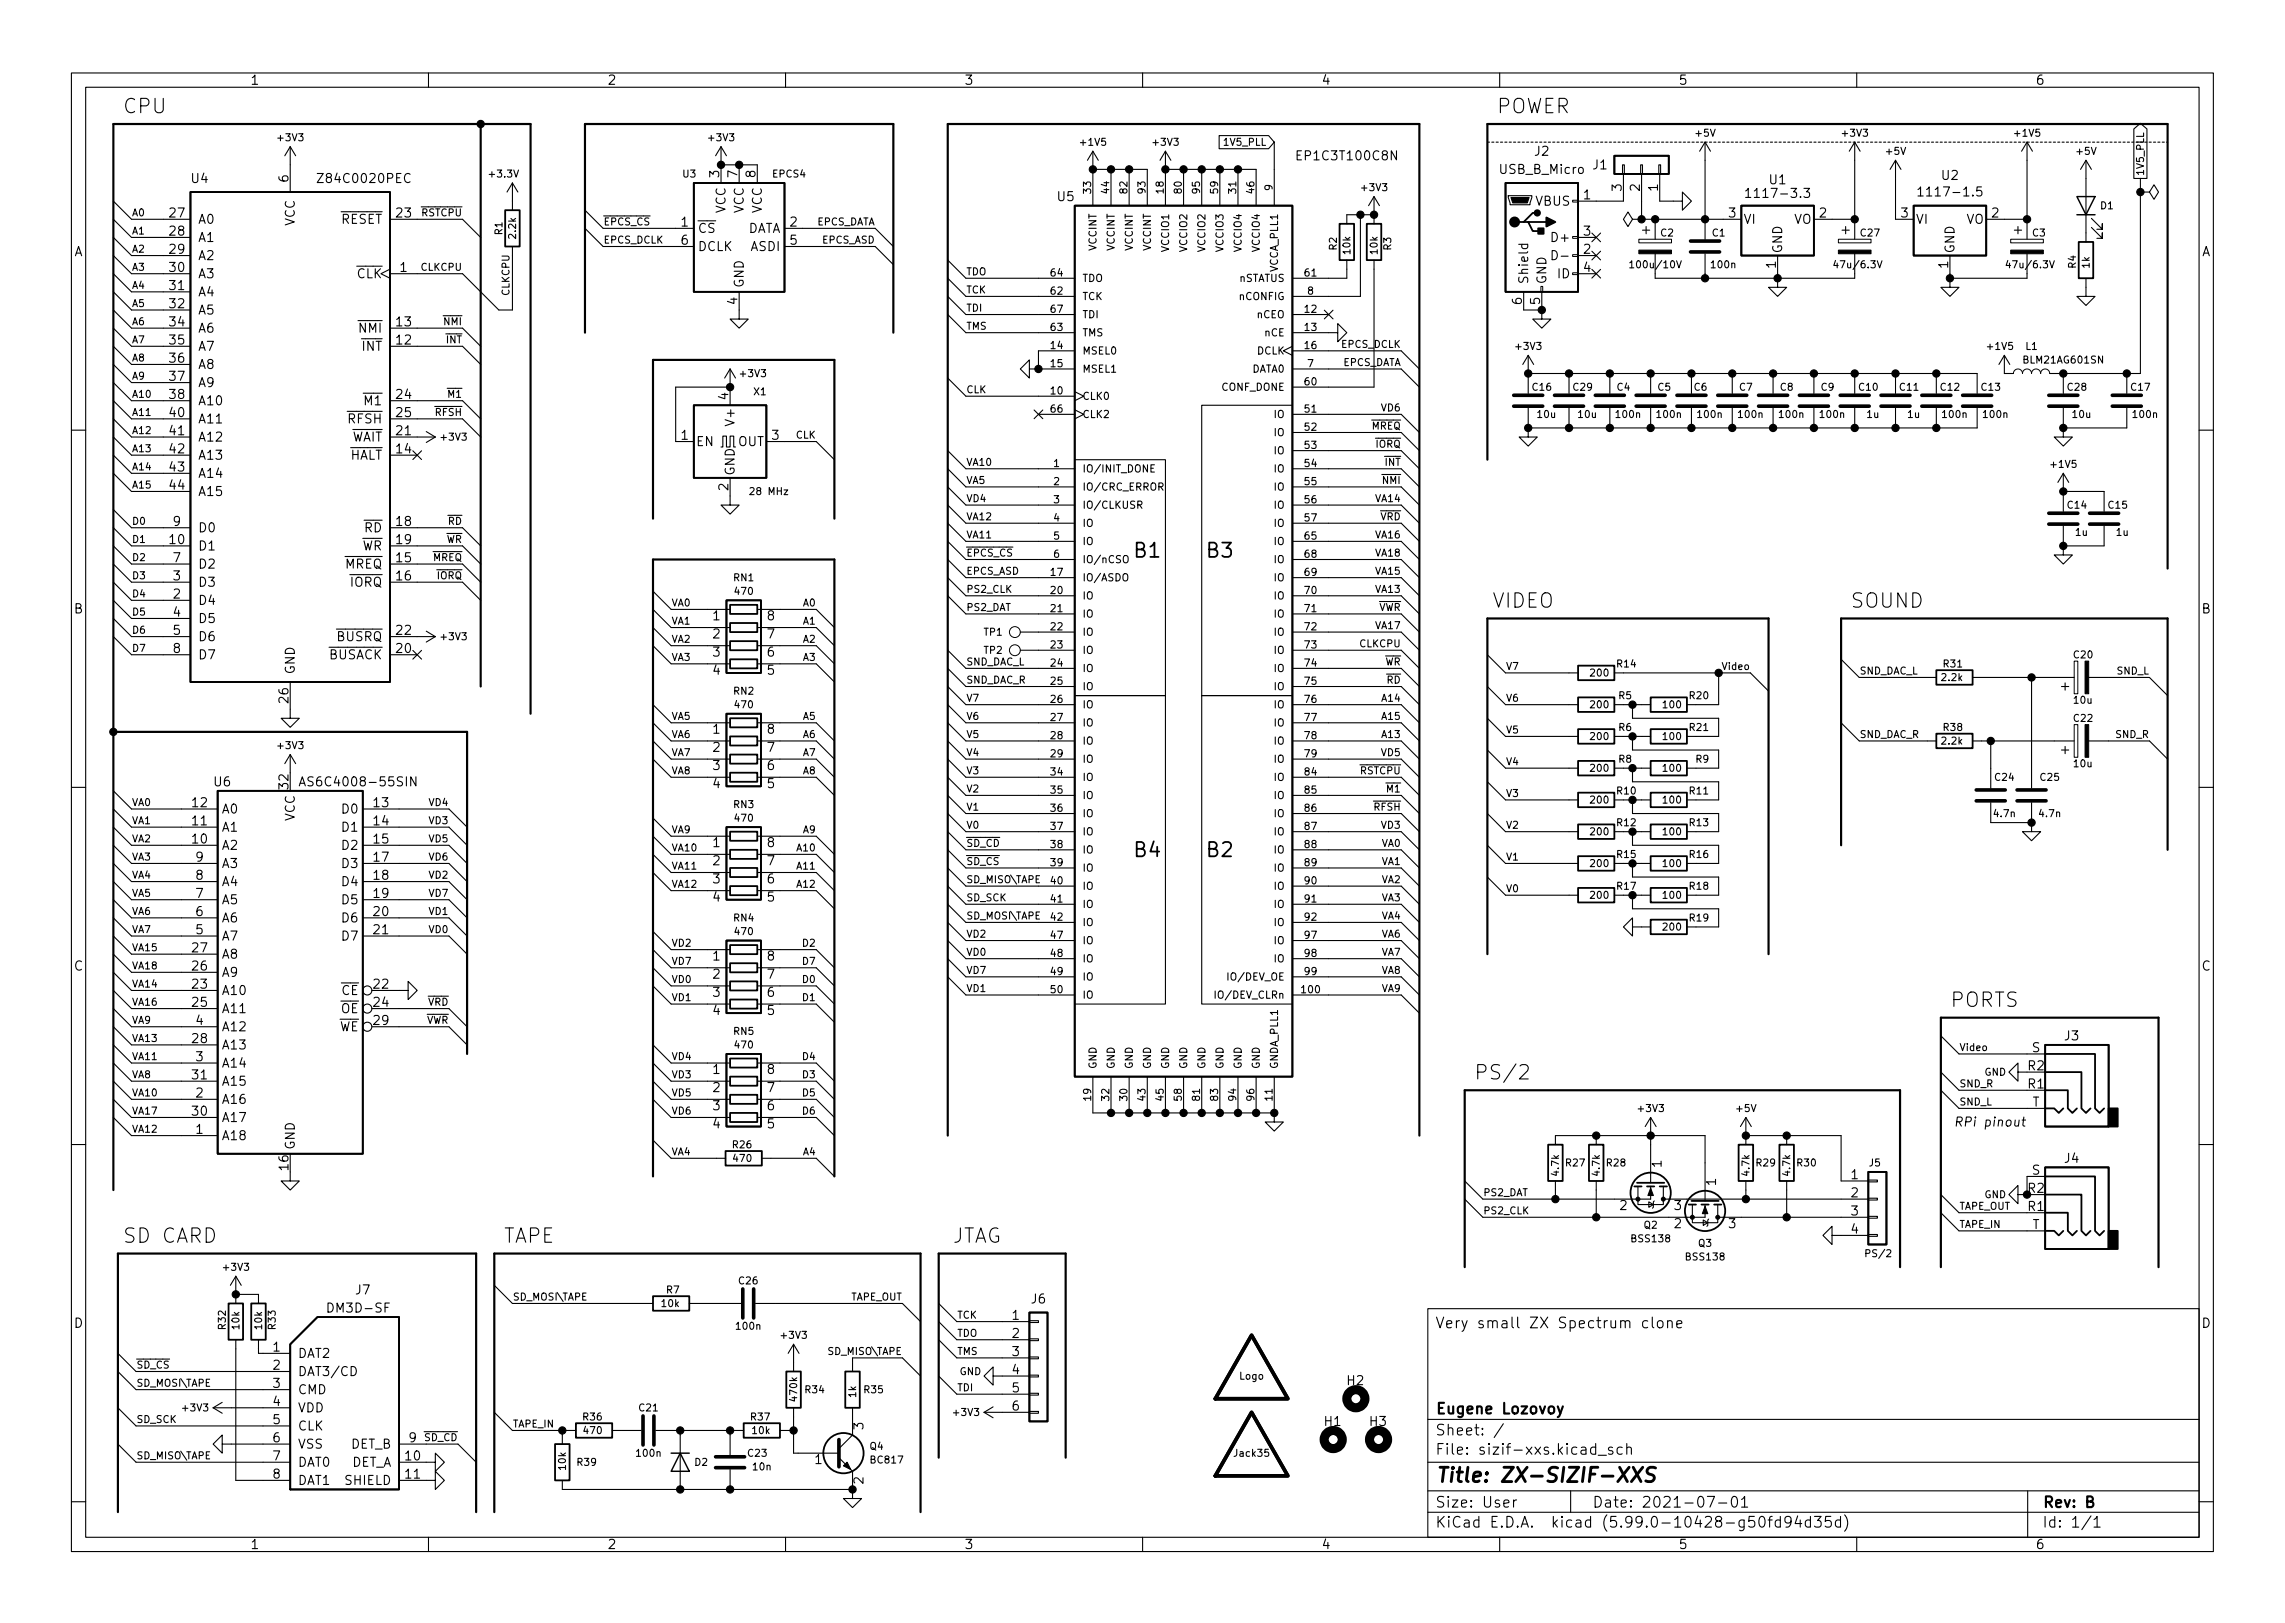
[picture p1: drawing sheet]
<svg xmlns="http://www.w3.org/2000/svg" width="320mm" height="227mm" viewBox="0 0 320 227" stroke-linecap="round" stroke-linejoin="round" font-family="sans-serif">
<defs><g id="words">
<g font-size="2.8">
<text x="17.1" y="15.9">CPU</text>
<text x="209.5" y="15.9">POWER</text>
<text x="158.9" y="78.1">B1</text>
<text x="169" y="78.1">B3</text>
<text x="208.9" y="85.1">VIDEO</text>
<text x="259.1" y="85.1">SOUND</text>
<text x="158.9" y="120">B4</text>
<text x="169" y="120">B2</text>
<text x="273" y="141">PORTS</text>
<text x="206.4" y="151.1">PS/2</text>
<text x="17.1" y="174">SD CARD</text>
<text x="70.5" y="174">TAPE</text>
<text x="133.3" y="174">JTAG</text>
<text x="200.9" y="207.5">Title: ZX-SIZIF-XXS</text>
</g>
<g font-size="2.1">
<text x="200.9" y="185.9">Very small ZX Spectrum clone</text>
<text x="200.9" y="197.9">Eugene Lozovoy</text>
<text x="200.9" y="203.6">File: sizif-xxs.kicad_sch</text>
<text x="200.9" y="200.9">Sheet: /</text>
<text x="200.9" y="213.8">KiCad E.D.A. kicad (5.99.0-10428-g50fd94d35d)</text>
<text x="200.9" y="211">Size: User</text>
<text x="222.9" y="211">Date: 2021-07-01</text>
<text x="285.9" y="211">Rev: B</text>
<text x="285.9" y="213.8">Id: 1/1</text>
</g>
<g font-size="1.8">
<text x="35" y="11.9">1</text>
<text x="85" y="11.9">2</text>
<text x="135" y="11.9">3</text>
<text x="185" y="11.9">4</text>
<text x="235" y="11.9">5</text>
<text x="285" y="11.9">6</text>
<text x="182" y="22.4">EP1C3T100C8N</text>
<text x="214.9" y="21.8">J2</text>
<text x="223.1" y="23.7">J1</text>
<text x="26.8" y="25.6">U4</text>
<text x="40.4" y="25.5" transform="rotate(-90 40.4 25.5)">6</text>
<text x="45.2" y="25.6">Z84C0020PEC</text>
<text x="100.7" y="24.8" transform="rotate(-90 100.7 24.8)">3</text>
<text x="101.6" y="29.9" transform="rotate(-90 101.6 29.9)">VCC</text>
<text x="103.3" y="24.8" transform="rotate(-90 103.3 24.8)">7</text>
<text x="104.1" y="29.9" transform="rotate(-90 104.1 29.9)">VCC</text>
<text x="105.8" y="24.8" transform="rotate(-90 105.8 24.8)">8</text>
<text x="106.7" y="29.9" transform="rotate(-90 106.7 29.9)">VCC</text>
<text x="148.1" y="28.2">U5</text>
<text x="210.1" y="24.3">USB_B_Micro</text>
<text x="215.1" y="28.8">VBUS</text>
<text x="221.8" y="27.9">1</text>
<text x="227.1" y="26.7" transform="rotate(-90 227.1 26.7)">3</text>
<text x="229.6" y="26.7" transform="rotate(-90 229.6 26.7)">2</text>
<text x="232.2" y="26.7" transform="rotate(-90 232.2 26.7)">1</text>
<text x="245.4" y="27.7">1117-3.3</text>
<text x="247.8" y="25.8">U1</text>
<text x="269.6" y="27.5">1117-1.5</text>
<text x="271.9" y="25.2">U2</text>
<text x="10.3" y="35.9">A</text>
<text x="23.8" y="30.4">27</text>
<text x="23.8" y="33">28</text>
<text x="23.8" y="35.5">29</text>
<text x="27.7" y="31.3">A0</text>
<text x="27.7" y="33.9">A1</text>
<text x="41.3" y="31.6" transform="rotate(-90 41.3 31.6)">VCC</text>
<text x="47.7" y="31.3">~RESET~</text>
<text x="55.5" y="30.4">23</text>
<text x="95.4" y="31.7">1</text>
<text x="95.4" y="34.3">6</text>
<text x="97.7" y="32.6">~CS</text>
<text x="97.7" y="35.1">DCLK</text>
<text x="104.4" y="32.6">DATA</text>
<text x="105.1" y="35.1">ASDI</text>
<text x="110.6" y="31.7">2</text>
<text x="110.6" y="34.3">5</text>
<text x="217.7" y="33.9">D+</text>
<text x="221.8" y="35.5">2</text>
<text x="221.8" y="33">3</text>
<text x="242.1" y="30.4">3</text>
<text x="244.1" y="31.3">VI</text>
<text x="249.6" y="35.5" transform="rotate(-90 249.6 35.5)">GND</text>
<text x="251.2" y="31.3">VO</text>
<text x="254.8" y="30.4">2</text>
<text x="266.2" y="30.4">3</text>
<text x="268.2" y="31.3">VI</text>
<text x="273.7" y="35.5" transform="rotate(-90 273.7 35.5)">GND</text>
<text x="275.3" y="31.3">VO</text>
<text x="278.9" y="30.4">2</text>
<text x="308.3" y="35.9">A</text>
<text x="23.8" y="38.1">30</text>
<text x="23.8" y="40.6">31</text>
<text x="27.7" y="36.4">A2</text>
<text x="27.7" y="38.9">A3</text>
<text x="27.7" y="41.5">A4</text>
<text x="50" y="38.9">~CLK~</text>
<text x="56" y="38.1">1</text>
<text x="104.1" y="40.3" transform="rotate(-90 104.1 40.3)">GND</text>
<text x="214" y="39.8" transform="rotate(-90 214 39.8)">Shield</text>
<text x="216.5" y="39.8" transform="rotate(-90 216.5 39.8)">GND</text>
<text x="218.2" y="38.9">ID</text>
<text x="221.8" y="38.1">4</text>
<text x="248.7" y="37.5" transform="rotate(-90 248.7 37.5)">1</text>
<text x="272.8" y="37.5" transform="rotate(-90 272.8 37.5)">1</text>
<text x="23.8" y="43.1">32</text>
<text x="23.8" y="45.7">34</text>
<text x="27.7" y="44">A5</text>
<text x="27.7" y="46.6">A6</text>
<text x="50.4" y="46.6">~NMI~</text>
<text x="55.5" y="45.7">13</text>
<text x="103.3" y="42.6" transform="rotate(-90 103.3 42.6)">4</text>
<text x="213.1" y="42.6" transform="rotate(-90 213.1 42.6)">6</text>
<text x="215.6" y="42.6" transform="rotate(-90 215.6 42.6)">5</text>
<text x="23.8" y="48.2">35</text>
<text x="23.8" y="50.8">36</text>
<text x="23.8" y="53.3">37</text>
<text x="27.7" y="49.1">A7</text>
<text x="27.7" y="51.6">A8</text>
<text x="50.7" y="49.1">~INT~</text>
<text x="55.5" y="48.2">12</text>
<text x="23.8" y="55.8">38</text>
<text x="23.8" y="58.4">40</text>
<text x="27.7" y="54.2">A9</text>
<text x="27.7" y="56.7">A10</text>
<text x="27.7" y="59.3">A11</text>
<text x="48.8" y="59.3">~RFSH~</text>
<text x="51.1" y="56.7">~M1~</text>
<text x="55.5" y="55.8">24</text>
<text x="55.5" y="58.4">25</text>
<text x="102" y="56" transform="rotate(-90 102 56)">4</text>
<text x="102.9" y="59.2" transform="rotate(-90 102.9 59.2)">V+</text>
<text x="23.8" y="60.9">41</text>
<text x="23.8" y="63.5">42</text>
<text x="27.7" y="61.8">A12</text>
<text x="27.7" y="64.3">A13</text>
<text x="48.9" y="64.3">~HALT~</text>
<text x="49.1" y="61.8">~WAIT~</text>
<text x="55.5" y="63.5">14</text>
<text x="55.5" y="60.9">21</text>
<text x="95.4" y="61.6">1</text>
<text x="97.4" y="62.4">EN</text>
<text x="103.3" y="62.4">OUT</text>
<text x="108.1" y="61.6">3</text>
<text x="23.8" y="66">43</text>
<text x="23.8" y="68.5">44</text>
<text x="27.7" y="66.9">A14</text>
<text x="27.7" y="69.4">A15</text>
<text x="102" y="68.7" transform="rotate(-90 102 68.7)">2</text>
<text x="102.9" y="66.6" transform="rotate(-90 102.9 66.6)">GND</text>
<text x="23.8" y="76.2">10</text>
<text x="24.3" y="73.6">9</text>
<text x="27.7" y="77">D1</text>
<text x="27.7" y="74.5">D0</text>
<text x="50.6" y="77">~WR~</text>
<text x="51" y="74.5">~RD~</text>
<text x="55.5" y="73.6">18</text>
<text x="55.5" y="76.2">19</text>
<text x="24.3" y="83.8">2</text>
<text x="24.3" y="81.2">3</text>
<text x="24.3" y="78.7">7</text>
<text x="27.7" y="82.1">D3</text>
<text x="27.7" y="79.6">D2</text>
<text x="48.3" y="79.6">~MREQ~</text>
<text x="49.1" y="82.1">~IORQ~</text>
<text x="55.5" y="78.7">15</text>
<text x="55.5" y="81.2">16</text>
<text x="10.3" y="85.9">B</text>
<text x="24.3" y="86.3">4</text>
<text x="24.3" y="88.9">5</text>
<text x="27.7" y="84.7">D4</text>
<text x="27.7" y="87.2">D5</text>
<text x="27.7" y="89.7">D6</text>
<text x="47.2" y="89.7">~BUSRQ~</text>
<text x="55.5" y="88.9">22</text>
<text x="99.8" y="86.8">1</text>
<text x="99.8" y="89.4">2</text>
<text x="107.5" y="89.4">7</text>
<text x="107.5" y="86.8">8</text>
<text x="308.3" y="85.9">B</text>
<text x="24.3" y="91.4">8</text>
<text x="27.7" y="92.3">D7</text>
<text x="41.3" y="94.4" transform="rotate(-90 41.3 94.4)">GND</text>
<text x="46" y="92.3">~BUSACK~</text>
<text x="55.5" y="91.4">20</text>
<text x="99.8" y="91.9">3</text>
<text x="99.8" y="94.4">4</text>
<text x="107.5" y="94.4">5</text>
<text x="107.5" y="91.9">6</text>
<text x="40.4" y="98.4" transform="rotate(-90 40.4 98.4)">26</text>
<text x="99.8" y="102.7">1</text>
<text x="99.8" y="105.2">2</text>
<text x="99.8" y="107.8">3</text>
<text x="107.5" y="107.8">6</text>
<text x="107.5" y="105.2">7</text>
<text x="107.5" y="102.7">8</text>
<text x="27" y="113">12</text>
<text x="30" y="110.1">U6</text>
<text x="31" y="113.9">A0</text>
<text x="40.4" y="110.4" transform="rotate(-90 40.4 110.4)">32</text>
<text x="43.1" y="110.1">AS6C4008-55SIN</text>
<text x="48" y="113.9">D0</text>
<text x="52.4" y="113">13</text>
<text x="99.8" y="110.3">4</text>
<text x="107.5" y="110.3">5</text>
<text x="27" y="118.1">10</text>
<text x="27" y="115.5">11</text>
<text x="31" y="119">A2</text>
<text x="31" y="116.4">A1</text>
<text x="41.3" y="114.9" transform="rotate(-90 41.3 114.9)">VCC</text>
<text x="48" y="116.4">D1</text>
<text x="48" y="119">D2</text>
<text x="52.4" y="115.5">14</text>
<text x="52.4" y="118.1">15</text>
<text x="99.8" y="118.6">1</text>
<text x="107.5" y="118.6">8</text>
<text x="27.4" y="125.7">7</text>
<text x="27.4" y="123.2">8</text>
<text x="27.4" y="120.6">9</text>
<text x="31" y="124">A4</text>
<text x="31" y="121.5">A3</text>
<text x="48" y="121.5">D3</text>
<text x="48" y="124">D4</text>
<text x="52.4" y="120.6">17</text>
<text x="52.4" y="123.2">18</text>
<text x="52.4" y="125.7">19</text>
<text x="99.8" y="121.1">2</text>
<text x="99.8" y="123.7">3</text>
<text x="107.5" y="123.7">6</text>
<text x="107.5" y="121.1">7</text>
<text x="27.4" y="130.8">5</text>
<text x="27.4" y="128.2">6</text>
<text x="31" y="131.7">A7</text>
<text x="31" y="129.1">A6</text>
<text x="31" y="126.6">A5</text>
<text x="48" y="126.6">D5</text>
<text x="48" y="129.1">D6</text>
<text x="48" y="131.7">D7</text>
<text x="52.4" y="128.2">20</text>
<text x="52.4" y="130.8">21</text>
<text x="99.8" y="126.2">4</text>
<text x="107.5" y="126.2">5</text>
<text x="10.3" y="135.9">C</text>
<text x="27" y="135.9">26</text>
<text x="27" y="133.3">27</text>
<text x="31" y="136.7">A9</text>
<text x="31" y="134.2">A8</text>
<text x="99.8" y="134.5">1</text>
<text x="99.8" y="137">2</text>
<text x="107.5" y="137">7</text>
<text x="107.5" y="134.5">8</text>
<text x="308.3" y="135.9">C</text>
<text x="27" y="138.4">23</text>
<text x="27" y="140.9">25</text>
<text x="27.4" y="143.5">4</text>
<text x="31" y="139.3">A10</text>
<text x="31" y="141.8">A11</text>
<text x="47.7" y="141.8">~OE</text>
<text x="47.8" y="139.3">~CE</text>
<text x="52.4" y="138.4">22</text>
<text x="52.4" y="140.9">24</text>
<text x="52.4" y="143.5">29</text>
<text x="99.8" y="139.5">3</text>
<text x="99.8" y="142.1">4</text>
<text x="107.5" y="142.1">5</text>
<text x="107.5" y="139.5">6</text>
<text x="27" y="146">28</text>
<text x="27.4" y="148.6">3</text>
<text x="31" y="146.9">A13</text>
<text x="31" y="149.4">A14</text>
<text x="31" y="144.4">A12</text>
<text x="47.4" y="144.4">~WE</text>
<text x="284" y="149.8">R2</text>
<text x="284.5" y="147.3">S</text>
<text x="289.1" y="145.6">J3</text>
<text x="27" y="151.1">31</text>
<text x="27.4" y="153.6">2</text>
<text x="31" y="154.5">A16</text>
<text x="31" y="152">A15</text>
<text x="99.8" y="150.3">1</text>
<text x="99.8" y="152.9">2</text>
<text x="99.8" y="155.4">3</text>
<text x="107.5" y="155.4">6</text>
<text x="107.5" y="152.9">7</text>
<text x="107.5" y="150.3">8</text>
<text x="284" y="152.4">R1</text>
<text x="284.6" y="154.9">T</text>
<text x="27" y="156.2">30</text>
<text x="27.4" y="158.7">1</text>
<text x="31" y="159.6">A18</text>
<text x="31" y="157.1">A17</text>
<text x="41.3" y="161" transform="rotate(-90 41.3 161)">GND</text>
<text x="99.8" y="157.9">4</text>
<text x="107.5" y="157.9">5</text>
<text x="274.3" y="157.7">RPi pinout</text>
<text x="40.4" y="163.8" transform="rotate(-90 40.4 163.8)">16</text>
<text x="232.7" y="163.4" transform="rotate(-90 232.7 163.4)">1</text>
<text x="240.3" y="165.9" transform="rotate(-90 240.3 165.9)">1</text>
<text x="259.2" y="165.1">1</text>
<text x="259.2" y="167.6">2</text>
<text x="284" y="167">R2</text>
<text x="284.5" y="164.4">S</text>
<text x="289.1" y="162.8">J4</text>
<text x="226.8" y="169.4">2</text>
<text x="234.5" y="171.9">2</text>
<text x="234.5" y="169.4">3</text>
<text x="242.1" y="171.9">3</text>
<text x="259.2" y="170.1">3</text>
<text x="259.2" y="172.7">4</text>
<text x="284" y="169.5">R1</text>
<text x="284.6" y="172">T</text>
<text x="10.3" y="185.9">D</text>
<text x="46.2" y="183.7">DM3D-SF</text>
<text x="49.8" y="181.2">J7</text>
<text x="141.7" y="184.7">1</text>
<text x="144.4" y="182.5">J6</text>
<text x="308.3" y="185.9">D</text>
<text x="38.2" y="189.2">1</text>
<text x="38.2" y="191.7">2</text>
<text x="41.7" y="190.1">DAT2</text>
<text x="141.7" y="187.3">2</text>
<text x="141.7" y="189.8">3</text>
<text x="38.2" y="194.3">3</text>
<text x="38.2" y="196.8">4</text>
<text x="41.7" y="192.6">DAT3/CD</text>
<text x="41.7" y="195.2">CMD</text>
<text x="41.7" y="197.7">VDD</text>
<text x="141.7" y="192.4">4</text>
<text x="141.7" y="194.9">5</text>
<text x="141.7" y="197.4">6</text>
<text x="188.7" y="193.9">H2</text>
<text x="38.2" y="199.4">5</text>
<text x="38.2" y="201.9">6</text>
<text x="41.7" y="200.2">CLK</text>
<text x="41.7" y="202.8">VSS</text>
<text x="49.1" y="202.8">DET_B</text>
<text x="57.3" y="201.9">9</text>
<text x="120.9" y="200.1" transform="rotate(-90 120.9 200.1)">3</text>
<text x="185.5" y="199.6">H1</text>
<text x="191.8" y="199.6">H3</text>
<text x="38.2" y="204.4">7</text>
<text x="38.2" y="207">8</text>
<text x="41.7" y="205.3">DAT0</text>
<text x="41.7" y="207.9">DAT1</text>
<text x="48.4" y="207.9">SHIELD</text>
<text x="49.1" y="205.3">DET_A</text>
<text x="56.8" y="204.4">10</text>
<text x="56.8" y="207">11</text>
<text x="114.1" y="204.9">1</text>
<text x="120.9" y="207.7" transform="rotate(-90 120.9 207.7)">2</text>
<text x="35" y="216.8">1</text>
<text x="85" y="216.8">2</text>
<text x="135" y="216.8">3</text>
<text x="185" y="216.8">4</text>
<text x="235" y="216.8">5</text>
<text x="285" y="216.8">6</text>
</g>
<g font-size="1.4">
<text x="39" y="19.8">+3V3</text>
<text x="99.3" y="19.8">+3V3</text>
<text x="151.4" y="20.4">+1V5</text>
<text x="161.6" y="20.4">+3V3</text>
<text x="171.6" y="20.4">1V5_PLL</text>
<text x="237.5" y="19.1">+5V</text>
<text x="258.1" y="19.1">+3V3</text>
<text x="264.2" y="21.7">+5V</text>
<text x="282.2" y="19.1">+1V5</text>
<text x="290.9" y="21.7">+5V</text>
<text x="68.7" y="24.8">+3.3V</text>
<text x="95.6" y="24.8">U3</text>
<text x="108.2" y="24.8">EPCS4</text>
<text x="152.8" y="27" transform="rotate(-90 152.8 27)">33</text>
<text x="155.3" y="27" transform="rotate(-90 155.3 27)">44</text>
<text x="157.9" y="27" transform="rotate(-90 157.9 27)">82</text>
<text x="160.4" y="27" transform="rotate(-90 160.4 27)">93</text>
<text x="162.9" y="27" transform="rotate(-90 162.9 27)">18</text>
<text x="165.5" y="27" transform="rotate(-90 165.5 27)">80</text>
<text x="168" y="27" transform="rotate(-90 168 27)">95</text>
<text x="170.6" y="27" transform="rotate(-90 170.6 27)">59</text>
<text x="173.1" y="27" transform="rotate(-90 173.1 27)">31</text>
<text x="175.6" y="27" transform="rotate(-90 175.6 27)">46</text>
<text x="178.2" y="26.6" transform="rotate(-90 178.2 26.6)">9</text>
<text x="190.8" y="26.7">+3V3</text>
<text x="294.2" y="29.3">D1</text>
<text x="300.2" y="24.7" transform="rotate(-90 300.2 24.7)">1V5_PLL</text>
<text x="18.4" y="32.8">A1</text>
<text x="18.4" y="35.4">A2</text>
<text x="18.4" y="30.3">A0</text>
<text x="59.1" y="30.3">~RSTCPU</text>
<text x="70.3" y="32.8" transform="rotate(-90 70.3 32.8)">R1</text>
<text x="72.3" y="33.3" transform="rotate(-90 72.3 33.3)">2.2k</text>
<text x="84.5" y="34.1">EPCS_DCLK</text>
<text x="84.5" y="31.5">~EPCS_CS</text>
<text x="114.2" y="31.5">EPCS_DATA</text>
<text x="115.1" y="34.1">EPCS_ASD</text>
<text x="153.5" y="35.1" transform="rotate(-90 153.5 35.1)">VCCINT</text>
<text x="156.1" y="35.1" transform="rotate(-90 156.1 35.1)">VCCINT</text>
<text x="158.6" y="35.1" transform="rotate(-90 158.6 35.1)">VCCINT</text>
<text x="161.2" y="35.1" transform="rotate(-90 161.2 35.1)">VCCINT</text>
<text x="163.7" y="35.1" transform="rotate(-90 163.7 35.1)">VCCIO1</text>
<text x="166.2" y="35.1" transform="rotate(-90 166.2 35.1)">VCCIO2</text>
<text x="168.8" y="35.1" transform="rotate(-90 168.8 35.1)">VCCIO2</text>
<text x="171.3" y="35.1" transform="rotate(-90 171.3 35.1)">VCCIO3</text>
<text x="173.9" y="35.1" transform="rotate(-90 173.9 35.1)">VCCIO4</text>
<text x="176.4" y="35.1" transform="rotate(-90 176.4 35.1)">VCCIO4</text>
<text x="187.2" y="35" transform="rotate(-90 187.2 35)">R2</text>
<text x="189.1" y="35.5" transform="rotate(-90 189.1 35.5)">10k</text>
<text x="192.9" y="35.5" transform="rotate(-90 192.9 35.5)">10k</text>
<text x="194.8" y="35" transform="rotate(-90 194.8 35)">R3</text>
<text x="232.6" y="33.1">C2</text>
<text x="239.8" y="33.1">C1</text>
<text x="260.6" y="33.1">C27</text>
<text x="284.6" y="33.1">C3</text>
<text x="18.4" y="37.9">A3</text>
<text x="18.4" y="40.4">A4</text>
<text x="59" y="37.9">CLKCPU</text>
<text x="71.3" y="41.5" transform="rotate(-90 71.3 41.5)">CLKCPU</text>
<text x="135.3" y="41.1">TCK</text>
<text x="135.3" y="38.5">TDO</text>
<text x="147.2" y="41.2">62</text>
<text x="147.2" y="38.7">64</text>
<text x="151.5" y="42">TCK</text>
<text x="151.5" y="39.5">TDO</text>
<text x="173.4" y="39.5">nSTATUS</text>
<text x="173.6" y="42">nCONFIG</text>
<text x="178.9" y="38.1" transform="rotate(-90 178.9 38.1)">VCCA_PLL1</text>
<text x="182.7" y="38.7">61</text>
<text x="183.1" y="41.2">8</text>
<text x="228.8" y="37.5">100u/10V</text>
<text x="239.7" y="37.5">100n</text>
<text x="257.3" y="37.5">47u/6.3V</text>
<text x="281.4" y="37.5">47u/6.3V</text>
<text x="290.7" y="37.5" transform="rotate(-90 290.7 37.5)">R4</text>
<text x="292.6" y="37.5" transform="rotate(-90 292.6 37.5)">1k</text>
<text x="18.4" y="45.5">A6</text>
<text x="18.4" y="43">A5</text>
<text x="62.2" y="45.5">~NMI</text>
<text x="135.3" y="43.6">TDI</text>
<text x="135.3" y="46.1">TMS</text>
<text x="147.2" y="46.3">63</text>
<text x="147.2" y="43.8">67</text>
<text x="151.5" y="47.1">TMS</text>
<text x="151.5" y="44.5">TDI</text>
<text x="176" y="44.5">nCEO</text>
<text x="177.1" y="47.1">nCE</text>
<text x="182.7" y="43.8">12</text>
<text x="182.7" y="46.3">13</text>
<text x="18.4" y="50.6">A8</text>
<text x="18.4" y="53.1">A9</text>
<text x="18.4" y="48.1">A7</text>
<text x="62.5" y="48.1">~INT</text>
<text x="103.8" y="52.8">+3V3</text>
<text x="147.2" y="48.9">14</text>
<text x="147.2" y="51.4">15</text>
<text x="151.5" y="49.6">MSEL0</text>
<text x="151.5" y="52.2">MSEL1</text>
<text x="175.2" y="52.2">DATA0</text>
<text x="176" y="49.6">DCLK</text>
<text x="182.7" y="48.9">16</text>
<text x="182.7" y="53.9">60</text>
<text x="183.1" y="51.4">7</text>
<text x="187.9" y="48.7">EPCS_DCLK</text>
<text x="187.9" y="51.2">EPCS_DATA</text>
<text x="212.4" y="49">+3V3</text>
<text x="278.4" y="49">+1V5</text>
<text x="283.5" y="50.9">BLM21AG601SN</text>
<text x="283.7" y="49">L1</text>
<text x="18.4" y="55.7">A10</text>
<text x="18.4" y="58.2">A11</text>
<text x="61" y="58.2">~RFSH</text>
<text x="62.9" y="55.7">~M1</text>
<text x="105.6" y="55.3">X1</text>
<text x="135.3" y="55">CLK</text>
<text x="147.2" y="55.2">10</text>
<text x="147.2" y="57.7">66</text>
<text x="151.5" y="56">CLK0</text>
<text x="151.5" y="58.5">CLK2</text>
<text x="171.1" y="54.7">CONF_DONE</text>
<text x="178.5" y="58.5">IO</text>
<text x="182.7" y="57.7">51</text>
<text x="193.5" y="57.6">VD6</text>
<text x="214.6" y="54.7">C16</text>
<text x="215.3" y="58.5">10u</text>
<text x="220.3" y="54.7">C29</text>
<text x="221.1" y="58.5">10u</text>
<text x="226.4" y="58.5">100n</text>
<text x="226.4" y="54.7">C4</text>
<text x="232.1" y="58.5">100n</text>
<text x="232.2" y="54.7">C5</text>
<text x="237.2" y="54.7">C6</text>
<text x="237.8" y="58.5">100n</text>
<text x="243.5" y="58.5">100n</text>
<text x="243.6" y="54.7">C7</text>
<text x="249.3" y="58.5">100n</text>
<text x="249.3" y="54.7">C8</text>
<text x="255" y="58.5">100n</text>
<text x="255" y="54.7">C9</text>
<text x="260.4" y="54.7">C10</text>
<text x="261.4" y="58.5">1u</text>
<text x="266.1" y="54.7">C11</text>
<text x="267.2" y="58.5">1u</text>
<text x="271.8" y="54.7">C12</text>
<text x="272.1" y="58.5">100n</text>
<text x="277.5" y="54.7">C13</text>
<text x="277.8" y="58.5">100n</text>
<text x="289.6" y="54.7">C28</text>
<text x="290.3" y="58.5">10u</text>
<text x="298.5" y="54.7">C17</text>
<text x="298.8" y="58.5">100n</text>
<text x="18.4" y="65.8">A14</text>
<text x="18.4" y="63.3">A13</text>
<text x="18.4" y="60.8">A12</text>
<text x="61.9" y="61.7">+3V3</text>
<text x="111.5" y="61.4">CLK</text>
<text x="135.3" y="65.2">VA10</text>
<text x="147.6" y="65.4">1</text>
<text x="178.5" y="61">IO</text>
<text x="178.5" y="63.6">IO</text>
<text x="182.7" y="60.3">52</text>
<text x="182.7" y="62.8">53</text>
<text x="182.7" y="65.4">54</text>
<text x="192.1" y="60.1">~MREQ</text>
<text x="192.7" y="62.7">~IORQ</text>
<text x="194" y="65.2">~INT</text>
<text x="287.3" y="65.5">+1V5</text>
<text x="18.4" y="68.4">A15</text>
<text x="105.3" y="69.3">28 MHz</text>
<text x="135.3" y="70.3">VD4</text>
<text x="135.3" y="67.7">VA5</text>
<text x="147.6" y="67.9">2</text>
<text x="147.6" y="70.4">3</text>
<text x="151.5" y="66.1">IO/INIT_DONE</text>
<text x="151.5" y="68.7">IO/CRC_ERROR</text>
<text x="151.5" y="71.2">IO/CLKUSR</text>
<text x="178.5" y="66.1">IO</text>
<text x="178.5" y="68.7">IO</text>
<text x="178.5" y="71.2">IO</text>
<text x="182.7" y="67.9">55</text>
<text x="182.7" y="70.4">56</text>
<text x="192.8" y="70.3">VA14</text>
<text x="193.7" y="67.7">~NMI</text>
<text x="289.6" y="71.2">C14</text>
<text x="295.3" y="71.2">C15</text>
<text x="18.4" y="73.5">D0</text>
<text x="18.4" y="76">D1</text>
<text x="62.5" y="76">~WR</text>
<text x="62.8" y="73.5">~RD</text>
<text x="135.3" y="75.4">VA11</text>
<text x="135.3" y="72.8">VA12</text>
<text x="135.3" y="77.9">~EPCS_CS</text>
<text x="147.6" y="73">4</text>
<text x="147.6" y="75.5">5</text>
<text x="151.5" y="73.7">IO</text>
<text x="151.5" y="76.3">IO</text>
<text x="178.5" y="73.7">IO</text>
<text x="178.5" y="76.3">IO</text>
<text x="182.7" y="73">57</text>
<text x="182.7" y="75.5">65</text>
<text x="192.8" y="77.9">VA18</text>
<text x="192.8" y="75.4">VA16</text>
<text x="193.3" y="72.8">~VRD</text>
<text x="290.7" y="75">1u</text>
<text x="296.4" y="75">1u</text>
<text x="18.4" y="78.5">D2</text>
<text x="18.4" y="81.1">D3</text>
<text x="18.4" y="83.6">D4</text>
<text x="60.6" y="78.5">~MREQ</text>
<text x="61.2" y="81.1">~IORQ</text>
<text x="102.8" y="81.4">RN1</text>
<text x="103" y="83.3">470</text>
<text x="135.3" y="80.4">EPCS_ASD</text>
<text x="135.3" y="83">PS2_CLK</text>
<text x="147.2" y="80.6">17</text>
<text x="147.2" y="83.1">20</text>
<text x="147.6" y="78.1">6</text>
<text x="151.5" y="81.4">IO/ASDO</text>
<text x="151.5" y="83.9">IO</text>
<text x="151.5" y="78.8">IO/nCSO</text>
<text x="178.5" y="78.8">IO</text>
<text x="178.5" y="81.4">IO</text>
<text x="178.5" y="83.9">IO</text>
<text x="182.7" y="78.1">68</text>
<text x="182.7" y="80.6">69</text>
<text x="182.7" y="83.1">70</text>
<text x="192.8" y="80.4">VA15</text>
<text x="192.8" y="83">VA13</text>
<text x="18.4" y="86.2">D5</text>
<text x="18.4" y="88.7">D6</text>
<text x="61.9" y="89.6">+3V3</text>
<text x="94" y="84.9">VA0</text>
<text x="94" y="90">VA2</text>
<text x="94" y="87.4">VA1</text>
<text x="112.5" y="84.9">A0</text>
<text x="112.5" y="87.4">A1</text>
<text x="112.5" y="90">A2</text>
<text x="135.3" y="85.5">PS2_DAT</text>
<text x="137.8" y="89">TP1</text>
<text x="147.2" y="85.7">21</text>
<text x="147.2" y="88.2">22</text>
<text x="151.5" y="86.4">IO</text>
<text x="151.5" y="89">IO</text>
<text x="178.5" y="86.4">IO</text>
<text x="178.5" y="89">IO</text>
<text x="182.7" y="85.7">71</text>
<text x="182.7" y="88.2">72</text>
<text x="192.8" y="88.1">VA17</text>
<text x="193" y="85.5">~VWR</text>
<text x="18.4" y="91.2">D7</text>
<text x="94" y="92.5">VA3</text>
<text x="112.5" y="92.5">A3</text>
<text x="135.3" y="95.7">SND_DAC_R</text>
<text x="135.3" y="93.1">SND_DAC_L</text>
<text x="137.8" y="91.5">TP2</text>
<text x="147.2" y="90.8">23</text>
<text x="147.2" y="93.3">24</text>
<text x="147.2" y="95.8">25</text>
<text x="151.5" y="91.5">IO</text>
<text x="151.5" y="94.1">IO</text>
<text x="178.5" y="91.5">IO</text>
<text x="178.5" y="94.1">IO</text>
<text x="182.7" y="90.8">73</text>
<text x="182.7" y="93.3">74</text>
<text x="182.7" y="95.8">75</text>
<text x="190.5" y="90.6">CLKCPU</text>
<text x="193.9" y="93.1">~WR</text>
<text x="194.2" y="95.7">~RD</text>
<text x="210.8" y="93.8">V7</text>
<text x="222.8" y="94.7">200</text>
<text x="226.5" y="93.4">R14</text>
<text x="241.4" y="93.8">Video</text>
<text x="260.3" y="94.4">SND_DAC_L</text>
<text x="272" y="95.3">2.2k</text>
<text x="272.2" y="93.4">R31</text>
<text x="290.4" y="92.1">C20</text>
<text x="296.5" y="94.4">SND_L</text>
<text x="94" y="100.8">VA5</text>
<text x="102.8" y="97.2">RN2</text>
<text x="103" y="99.1">470</text>
<text x="112.5" y="100.8">A5</text>
<text x="135.3" y="98.2">V7</text>
<text x="135.3" y="100.8">V6</text>
<text x="147.2" y="98.4">26</text>
<text x="147.2" y="100.9">27</text>
<text x="151.5" y="96.6">IO</text>
<text x="151.5" y="99.1">IO</text>
<text x="151.5" y="101.7">IO</text>
<text x="178.5" y="96.6">IO</text>
<text x="178.5" y="99.1">IO</text>
<text x="178.5" y="101.7">IO</text>
<text x="182.7" y="98.4">76</text>
<text x="182.7" y="100.9">77</text>
<text x="193.7" y="100.8">A15</text>
<text x="193.7" y="98.2">A14</text>
<text x="210.8" y="98.2">V6</text>
<text x="222.8" y="99.1">200</text>
<text x="226.7" y="97.9">R5</text>
<text x="233" y="99.1">100</text>
<text x="236.6" y="97.9">R20</text>
<text x="290.4" y="101">C22</text>
<text x="290.5" y="98.5">10u</text>
<text x="39" y="104.8">+3V3</text>
<text x="94" y="105.8">VA7</text>
<text x="94" y="103.3">VA6</text>
<text x="112.5" y="103.3">A6</text>
<text x="112.5" y="105.8">A7</text>
<text x="135.3" y="105.8">V4</text>
<text x="135.3" y="103.3">V5</text>
<text x="147.2" y="103.5">28</text>
<text x="147.2" y="106">29</text>
<text x="151.5" y="104.2">IO</text>
<text x="151.5" y="106.8">IO</text>
<text x="178.5" y="104.2">IO</text>
<text x="178.5" y="106.8">IO</text>
<text x="182.7" y="103.5">78</text>
<text x="182.7" y="106">79</text>
<text x="193.5" y="105.8">VD5</text>
<text x="193.7" y="103.3">A13</text>
<text x="210.8" y="107.1">V4</text>
<text x="210.8" y="102.7">V5</text>
<text x="222.8" y="103.6">200</text>
<text x="226.7" y="102.3">R6</text>
<text x="226.7" y="106.8">R8</text>
<text x="233" y="103.6">100</text>
<text x="236.6" y="102.3">R21</text>
<text x="237.5" y="106.8">R9</text>
<text x="260.3" y="103.3">SND_DAC_R</text>
<text x="272" y="104.2">2.2k</text>
<text x="272.2" y="102.3">R38</text>
<text x="290.5" y="107.4">10u</text>
<text x="296.3" y="103.3">SND_R</text>
<text x="18.4" y="112.8">VA0</text>
<text x="60.2" y="112.8">VD4</text>
<text x="94" y="108.4">VA8</text>
<text x="102.8" y="113.1">RN3</text>
<text x="112.5" y="108.4">A8</text>
<text x="135.3" y="113.5">V1</text>
<text x="135.3" y="108.4">V3</text>
<text x="135.3" y="110.9">V2</text>
<text x="147.2" y="108.5">34</text>
<text x="147.2" y="111.1">35</text>
<text x="147.2" y="113.6">36</text>
<text x="151.5" y="109.3">IO</text>
<text x="151.5" y="111.8">IO</text>
<text x="178.5" y="109.3">IO</text>
<text x="178.5" y="111.8">IO</text>
<text x="182.7" y="108.5">84</text>
<text x="182.7" y="111.1">85</text>
<text x="182.7" y="113.6">86</text>
<text x="190.5" y="108.4">~RSTCPU</text>
<text x="192.5" y="113.5">~RFSH</text>
<text x="194.3" y="110.9">~M1</text>
<text x="210.8" y="111.6">V3</text>
<text x="222.8" y="112.5">200</text>
<text x="222.8" y="108">200</text>
<text x="226.5" y="111.2">R10</text>
<text x="233" y="112.5">100</text>
<text x="233" y="108">100</text>
<text x="236.6" y="111.2">R11</text>
<text x="279.4" y="109.3">C24</text>
<text x="285.8" y="109.3">C25</text>
<text x="18.4" y="117.9">VA2</text>
<text x="18.4" y="115.4">VA1</text>
<text x="60.2" y="115.4">VD3</text>
<text x="60.2" y="117.9">VD5</text>
<text x="94" y="119.2">VA10</text>
<text x="94" y="116.6">VA9</text>
<text x="103" y="115">470</text>
<text x="111.8" y="119.2">A10</text>
<text x="112.5" y="116.6">A9</text>
<text x="135.3" y="116">V0</text>
<text x="135.3" y="118.5">~SD_CD</text>
<text x="147.2" y="116.2">37</text>
<text x="147.2" y="118.7">38</text>
<text x="151.5" y="114.4">IO</text>
<text x="151.5" y="116.9">IO</text>
<text x="151.5" y="119.5">IO</text>
<text x="178.5" y="114.4">IO</text>
<text x="178.5" y="116.9">IO</text>
<text x="178.5" y="119.5">IO</text>
<text x="182.7" y="116.2">87</text>
<text x="182.7" y="118.7">88</text>
<text x="193.5" y="118.5">VA0</text>
<text x="193.5" y="116">VD3</text>
<text x="210.8" y="116">V2</text>
<text x="222.8" y="116.9">200</text>
<text x="226.5" y="115.6">R12</text>
<text x="233" y="116.9">100</text>
<text x="236.6" y="115.6">R13</text>
<text x="279.3" y="114.4">4.7n</text>
<text x="285.6" y="114.4">4.7n</text>
<text x="18.4" y="125.5">VA5</text>
<text x="18.4" y="123">VA4</text>
<text x="18.4" y="120.4">VA3</text>
<text x="60.2" y="120.4">VD6</text>
<text x="60.2" y="123">VD2</text>
<text x="60.2" y="125.5">VD7</text>
<text x="94" y="121.7">VA11</text>
<text x="94" y="124.3">VA12</text>
<text x="111.8" y="124.3">A12</text>
<text x="111.8" y="121.7">A11</text>
<text x="135.3" y="121.1">~SD_CS</text>
<text x="135.3" y="123.6">SD_MISO\TAPE</text>
<text x="147.2" y="121.2">39</text>
<text x="147.2" y="123.8">40</text>
<text x="151.5" y="122">IO</text>
<text x="151.5" y="124.5">IO</text>
<text x="178.5" y="122">IO</text>
<text x="178.5" y="124.5">IO</text>
<text x="182.7" y="121.2">89</text>
<text x="182.7" y="123.8">90</text>
<text x="193.5" y="123.6">VA2</text>
<text x="193.5" y="121.1">VA1</text>
<text x="210.8" y="124.9">V0</text>
<text x="210.8" y="120.4">V1</text>
<text x="222.8" y="125.8">200</text>
<text x="222.8" y="121.4">200</text>
<text x="226.5" y="124.5">R17</text>
<text x="226.5" y="120.1">R15</text>
<text x="233" y="121.4">100</text>
<text x="233" y="125.8">100</text>
<text x="236.6" y="120.1">R16</text>
<text x="236.6" y="124.5">R18</text>
<text x="18.4" y="128.1">VA6</text>
<text x="18.4" y="130.6">VA7</text>
<text x="60.2" y="130.6">VD0</text>
<text x="60.2" y="128.1">VD1</text>
<text x="102.8" y="129">RN4</text>
<text x="103" y="130.9">470</text>
<text x="135.3" y="126.2">SD_SCK</text>
<text x="135.3" y="131.2">VD2</text>
<text x="135.3" y="128.7">SD_MOSI\TAPE</text>
<text x="147.2" y="126.3">41</text>
<text x="147.2" y="128.9">42</text>
<text x="147.2" y="131.4">47</text>
<text x="151.5" y="127.1">IO</text>
<text x="151.5" y="129.6">IO</text>
<text x="178.5" y="127.1">IO</text>
<text x="178.5" y="129.6">IO</text>
<text x="182.7" y="126.3">91</text>
<text x="182.7" y="128.9">92</text>
<text x="182.7" y="131.4">97</text>
<text x="193.5" y="128.7">VA4</text>
<text x="193.5" y="126.2">VA3</text>
<text x="193.5" y="131.2">VA6</text>
<text x="233" y="130.2">200</text>
<text x="236.6" y="129">R19</text>
<text x="18.4" y="135.7">VA18</text>
<text x="18.4" y="133.1">VA15</text>
<text x="94" y="137.6">VD0</text>
<text x="94" y="132.5">VD2</text>
<text x="94" y="135">VD7</text>
<text x="112.5" y="137.6">D0</text>
<text x="112.5" y="135">D7</text>
<text x="112.5" y="132.5">D2</text>
<text x="135.3" y="133.8">VD0</text>
<text x="135.3" y="136.3">VD7</text>
<text x="147.2" y="133.9">48</text>
<text x="147.2" y="136.5">49</text>
<text x="151.5" y="132.2">IO</text>
<text x="151.5" y="134.7">IO</text>
<text x="151.5" y="137.2">IO</text>
<text x="172.3" y="137.2">IO/DEV_OE</text>
<text x="178.5" y="132.2">IO</text>
<text x="178.5" y="134.7">IO</text>
<text x="182.7" y="133.9">98</text>
<text x="182.7" y="136.5">99</text>
<text x="193.5" y="133.8">VA7</text>
<text x="193.5" y="136.3">VA8</text>
<text x="18.4" y="138.2">VA14</text>
<text x="18.4" y="140.8">VA16</text>
<text x="18.4" y="143.3">VA9</text>
<text x="59.6" y="143.3">~VWR</text>
<text x="60" y="140.8">~VRD</text>
<text x="94" y="140.1">VD1</text>
<text x="112.5" y="140.1">D1</text>
<text x="135.3" y="138.9">VD1</text>
<text x="147.2" y="139">50</text>
<text x="151.5" y="139.8">IO</text>
<text x="170.6" y="139.8">IO/DEV_CLRn</text>
<text x="182.3" y="139">100</text>
<text x="193.5" y="138.9">VA9</text>
<text x="18.4" y="148.4">VA11</text>
<text x="18.4" y="145.8">VA13</text>
<text x="94" y="148.4">VD4</text>
<text x="102.8" y="144.9">RN5</text>
<text x="103" y="146.8">470</text>
<text x="112.5" y="148.4">D4</text>
<text x="153.5" y="149.7" transform="rotate(-90 153.5 149.7)">GND</text>
<text x="156.1" y="149.7" transform="rotate(-90 156.1 149.7)">GND</text>
<text x="158.6" y="149.7" transform="rotate(-90 158.6 149.7)">GND</text>
<text x="161.2" y="149.7" transform="rotate(-90 161.2 149.7)">GND</text>
<text x="163.7" y="149.7" transform="rotate(-90 163.7 149.7)">GND</text>
<text x="166.2" y="149.7" transform="rotate(-90 166.2 149.7)">GND</text>
<text x="168.8" y="149.7" transform="rotate(-90 168.8 149.7)">GND</text>
<text x="171.3" y="149.7" transform="rotate(-90 171.3 149.7)">GND</text>
<text x="173.9" y="149.7" transform="rotate(-90 173.9 149.7)">GND</text>
<text x="176.4" y="149.7" transform="rotate(-90 176.4 149.7)">GND</text>
<text x="178.9" y="149.7" transform="rotate(-90 178.9 149.7)">GNDA_PLL1</text>
<text x="274.3" y="147.1">Video</text>
<text x="18.4" y="150.9">VA8</text>
<text x="18.4" y="153.5">VA10</text>
<text x="94" y="153.5">VD5</text>
<text x="94" y="150.9">VD3</text>
<text x="112.5" y="153.5">D5</text>
<text x="112.5" y="150.9">D3</text>
<text x="152.8" y="154" transform="rotate(-90 152.8 154)">19</text>
<text x="155.3" y="154" transform="rotate(-90 155.3 154)">32</text>
<text x="157.9" y="154" transform="rotate(-90 157.9 154)">30</text>
<text x="160.4" y="154" transform="rotate(-90 160.4 154)">43</text>
<text x="162.9" y="154" transform="rotate(-90 162.9 154)">45</text>
<text x="165.5" y="154" transform="rotate(-90 165.5 154)">58</text>
<text x="168" y="154" transform="rotate(-90 168 154)">81</text>
<text x="170.6" y="154" transform="rotate(-90 170.6 154)">83</text>
<text x="173.1" y="154" transform="rotate(-90 173.1 154)">94</text>
<text x="175.6" y="154" transform="rotate(-90 175.6 154)">96</text>
<text x="178.2" y="154" transform="rotate(-90 178.2 154)">11</text>
<text x="229.5" y="155.6">+3V3</text>
<text x="243.2" y="155.6">+5V</text>
<text x="274.3" y="152.2">SND_R</text>
<text x="274.3" y="154.7">SND_L</text>
<text x="277.9" y="150.6">GND</text>
<text x="18.4" y="156">VA17</text>
<text x="18.4" y="158.5">VA12</text>
<text x="94" y="161.7">VA4</text>
<text x="94" y="156">VD6</text>
<text x="102.6" y="160.7">R26</text>
<text x="112.5" y="161.7">A4</text>
<text x="112.5" y="156">D6</text>
<text x="102.8" y="162.6">470</text>
<text x="207.6" y="167.4">PS2_DAT</text>
<text x="218.3" y="164.5" transform="rotate(-90 218.3 164.5)">4.7k</text>
<text x="219.3" y="163.3">R27</text>
<text x="224" y="164.5" transform="rotate(-90 224 164.5)">4.7k</text>
<text x="225" y="163.3">R28</text>
<text x="245" y="164.5" transform="rotate(-90 245 164.5)">4.7k</text>
<text x="246" y="163.3">R29</text>
<text x="250.7" y="164.5" transform="rotate(-90 250.7 164.5)">4.7k</text>
<text x="251.7" y="163.3">R30</text>
<text x="261.8" y="163.3">J5</text>
<text x="277.9" y="167.7">GND</text>
<text x="207.6" y="170">PS2_CLK</text>
<text x="228.6" y="173.9">BSS138</text>
<text x="230.2" y="172">Q2</text>
<text x="274.3" y="169.3">TAPE_OUT</text>
<text x="274.3" y="171.9">TAPE_IN</text>
<text x="31.4" y="177.9">+3V3</text>
<text x="103.5" y="179.8">C26</text>
<text x="236.2" y="176.4">BSS138</text>
<text x="237.8" y="174.5">Q3</text>
<text x="261.5" y="176">PS/2</text>
<text x="71.8" y="182">SD_MOSI\TAPE</text>
<text x="92.7" y="183">10k</text>
<text x="93.3" y="181">R7</text>
<text x="119" y="182">TAPE_OUT</text>
<text x="134" y="184.6">TCK</text>
<text x="19" y="191.6">~SD_CS</text>
<text x="31.6" y="186" transform="rotate(-90 31.6 186)">R32</text>
<text x="33.5" y="186" transform="rotate(-90 33.5 186)">10k</text>
<text x="36.7" y="186" transform="rotate(-90 36.7 186)">10k</text>
<text x="38.6" y="186" transform="rotate(-90 38.6 186)">R33</text>
<text x="103.2" y="186.1">100n</text>
<text x="109.5" y="187.4">+3V3</text>
<text x="116.1" y="189.7">SD_MISO\TAPE</text>
<text x="134" y="187.1">TDO</text>
<text x="134" y="189.7">TMS</text>
<text x="19" y="194.1">SD_MOSI\TAPE</text>
<text x="25.7" y="197.6">+3V3</text>
<text x="89.5" y="197.6">C21</text>
<text x="111.6" y="196" transform="rotate(-90 111.6 196)">470k</text>
<text x="112.8" y="195">R34</text>
<text x="119.9" y="195.6" transform="rotate(-90 119.9 195.6)">1k</text>
<text x="121.1" y="195">R35</text>
<text x="134" y="194.7">TDI</text>
<text x="134.4" y="192.5">GND</text>
<text x="173.6" y="193.1">Logo</text>
<text x="19" y="199.2">SD_SCK</text>
<text x="59.5" y="201.7">~SD_CD</text>
<text x="71.8" y="199.8">TAPE_IN</text>
<text x="81.7" y="198.8">R36</text>
<text x="81.8" y="200.7">470</text>
<text x="89.2" y="203.9">100n</text>
<text x="104.8" y="203.9">C23</text>
<text x="105.2" y="198.8">R37</text>
<text x="105.4" y="200.7">10k</text>
<text x="121.8" y="202.9">Q4</text>
<text x="133.6" y="198.2">+3V3</text>
<text x="173" y="203.9">Jack35</text>
<text x="19" y="204.3">SD_MISO\TAPE</text>
<text x="79.2" y="205.7" transform="rotate(-90 79.2 205.7)">10k</text>
<text x="80.9" y="205.2">R39</text>
<text x="97.3" y="205.2">D2</text>
<text x="105.5" y="205.8">10n</text>
<text x="122" y="204.8">BC817</text>
</g>
</g></defs>
<g fill="none" stroke="#000" stroke-width=".15">
<path d="M10 10.2h299.9v207h-299.9zM12 12.2h295.9v203h-295.9zM60 10.2v2M110 10.2v2M160 10.2v2M170.7 19h6.9l.8 .9-.8 .9h-6.9zM178.4 19.9v8.9M210 10.2v2M238.8 19.9v13.6M238.8 19.9l-.8 1.3M238.8 19.9l.7 1.3M259.7 19.9v13.6"/>
<path d="M259.7 19.9l-.7 1.3M259.7 19.9l.8 1.3M260 10.2v2M283.8 19.9l-.7 1.3M283.8 19.9v13.6M283.8 19.9l.8 1.3M298.8 18.1l.9-.8 .9 .8v6.9h-1.8zM15.9 28.2l2.5 2.5h8.3M15.9 33.2l2.5 2.6h8.3M15.9 30.7l2.5 2.5h8.3M15.9 35.8l2.5 2.5h8.3M15.9 38.3l2.5 2.6h8.3"/>
<path d="M40.6 20.5v6.4M40.6 20.5l-.7 1.3M40.6 20.5l.8 1.3M44.4 24.3h.9l-.9 1.3h.9M54.6 30.7h10.2l2.5 2.5M71.8 34.5v8.9h-1.9l-5.1-5.1h-10.2M71.8 25.6v3.8M71.8 25.6l-.8 1.3M71.8 25.6l.7 1.3M81.9 29.4l2.6 2.6h12.7M81.9 32l2.6 2.5h12.7M101 20.5v5.1"/>
<path d="M101 23.1h5v2.5M101 20.5l-.8 1.3M101 20.5l.7 1.3M103.5 23.1v2.5M109.9 32h12.7l2.5 2.5M109.9 34.5h12.7l2.5 2.5M132.7 36.4l2.6 2.5h15.2M132.7 38.9l2.6 2.6h15.2M153 21.2v7.6M153 23.7h7.7v5.1M153 21.2l-.7 1.2M153 21.2l.8 1.2"/>
<path d="M155.6 23.7v5.1M158.1 23.7v5.1M163.2 21.2v7.6M163.2 23.7h12.7v5.1M163.2 21.2l-.8 1.2M163.2 21.2l.8 1.2M165.7 23.7v5.1M168.3 23.7v5.1M170.8 23.7v5.1M173.4 23.7v5.1M188.6 36.4v2.5h-7.6M190.5 30.1v11.4h-9.5"/>
<path d="M192.4 27.5v3.8M192.4 36.4v17.8h-11.4M192.4 27.5l-.8 1.3M192.4 27.5l.8 1.3M192.4 30.1h-3.8v1.2M211.2 27.4h3.3v.2l-.3 1.1h-2.7zM212.7 34.2h1.2M213.1 34.2v.4l.2 .2h.4l.2-.1v-.5M217.3 35.1a.64 .64 0 0 1 .8 .6 .64 .64 0 0 1-.8 .6zM218.6 35.9h1M221 35.8h2.5M221 33.2h2.5"/>
<path d="M221 38.3h2.5M221.2 23.5l.3-.1 .2 .3v.3l-.2 .3-.3-.1-.2-.2v-.3zM222.9 37.7l1.2 1.2M222.9 32.6l1.2 1.2M222.9 35.2l1.2 1.2M224.1 37.7l-1.2 1.2M224.1 32.6l-1.2 1.2M224.1 35.2l-1.2 1.2M227.2 23.1h.3v1.2h-.3zM227.3 24.3v3.9h-6.3M228.2 36.8l.3-.3v1M228.2 37.5h.6"/>
<path d="M228.6 30.7l-.6-1-.7 1 .7 1 .6-1h1.3M229.7 23.1h.3v1.2h-.3zM229.9 30.7h.1M229.9 30.7h13.9M229.9 24.3v6.4M230 32.2h1M230.5 31.7v1M231.8 35.5v3.4h27.9v-3.4M231.8 30.7v2.8M232.3 23.1h.2v1.2h-.2zM232.4 24.3v3.9h3.2v-1.3l1.3 1.3-1.3 1.2v-1.2M234.8 36.5l.3 1 .3-1"/>
<path d="M238.8 35.5v3.4M244.4 26.7l.4-.3v1.2M244.4 27.6h.8M248.9 35.8v4.4h1.3l-1.3 1.3-1.2-1.3h1.2M252.6 26.4h.8l-.4 .5 .3 .1v.5l-.1 .1h-.4l-.2-.1M254 30.7h5.7M257 36.5l-.2 .7h.6M257.9 32.2h1.1M258.4 31.7v1M262.9 36.5l.3 1 .3-1M265.4 22.4v8.3h2.6M265.4 22.4l-.7 1.3"/>
<path d="M265.4 22.4l.8 1.3M268.6 26.5l.3-.3v1.2M268.6 27.4h.7M273.1 38.9v1.3h1.2l-1.2 1.3-1.3-1.3h1.3M273.1 35.8v3.1M277.5 26.2h-.6l-.1 .6 .2-.2 .4 .1 .1 .2v.4l-.2 .1h-.3l-.2-.1M278.1 30.7h5.7M281.2 36.5l-.3 .7h.6M282.1 32.2h1M282.6 31.7v1M283.8 35.5v3.4h-10.7M287 36.5l.3 1 .4-1"/>
<path d="M292.1 38.9v2.6h1.3l-1.3 1.3-1.3-1.3h1.3M292.1 22.4v11.5M292.1 22.4l-.8 1.3M292.1 22.4l.8 1.3M292.9 31.8l1.5 1.6v-.8v.8h-.8M292.9 30.6l1.5 1.5v-.8v.8h-.8M299.7 26.9h1.3l.6-1 .7 1-.7 1-.6-1M299.7 26.9h.1M299.7 25v27.3h-12.7M15.9 58.6l2.5 2.6h8.3M15.9 45.9l2.5 2.6h8.3M15.9 43.4l2.5 2.5h8.3"/>
<path d="M15.9 53.6l2.5 2.5h8.3M15.9 56.1l2.5 2.5h8.3M15.9 40.9l2.5 2.5h8.3M15.9 48.5l2.5 2.5h8.3M15.9 51l2.5 2.6h8.3M54.6 48.5h10.2l2.5 2.5M54.6 45.9h10.2l2.5 2.6M54.6 56.1h10.2l2.5 2.5M54.6 58.6h10.2l2.5 2.6M102.2 54.2h-7.6v7.6h2.6M102.2 51.6v5.1M102.2 51.6l-.7 1.3"/>
<path d="M102.2 51.6l.8 1.3M103.5 40.9v3.8h1.3l-1.3 1.2-1.3-1.2h1.3M132.7 52.9l2.6 2.6h15.2M132.7 41.5l2.6 2.5h15.2M132.7 44l2.6 2.6h15.2M144.1 51.6v-1.2l-1.2 1.2 1.2 1.3v-1.3h1.3M144.8 57.4l1.2 1.2M145.4 51.6h5.1M145.4 58h5.1M146 57.4l-1.2 1.2M150.5 54.8l1.3 .7-1.3 .6M150.5 57.4l1.3 .6-1.3 .6"/>
<path d="M150.5 49.1h-5.1v2.5M181 56.7h-12.7v40.7h12.7h-12.7v43.1h12.7M181 48.5l-1.3 .6 1.3 .6M181 46.6h6.3v-1.3l1.3 1.3-1.3 1.2v-1.2M181 44h5.1M181 49.1h15.2l2.6 2.5M181 51.6h15.2l2.6 2.6M181 58h15.2l2.6 2.5M185.4 43.4l1.3 1.2M186.7 43.4l-1.3 1.2M213.4 40.9v2.5h2.5M214 59.9v1.3h1.3l-1.3 1.2-1.3-1.2h1.3"/>
<path d="M214 52.3h62.9v2.8M214 49.7l-.8 1.3M214 49.7v5.4M214 57.1v2.8M214 49.7l.8 1.3M215.9 43.4v1.3h1.3l-1.3 1.2-1.3-1.2h1.3M215.9 40.9v2.5M219.7 52.3v2.8M219.7 57.1v2.8M225.4 52.3v2.8M225.4 57.1v2.8M231.1 52.3v2.8"/>
<path d="M231.1 57.1v2.8M236.9 52.3v2.8M236.9 57.1v2.8M242.6 52.3v2.8M242.6 57.1v2.8M248.3 52.3v2.8M248.3 57.1v2.8M254 52.3v2.8M254 57.1v2.8M259.7 52.3v2.8M259.7 57.1v2.8M265.4 52.3v2.8"/>
<path d="M265.4 57.1v2.8M271.1 52.3v2.8M271.1 57.1v2.8M276.9 57.1v2.8h-62.9M280.7 49.7l-.8 1.3M280.7 49.7v2.6h1.2M280.7 49.7l.7 1.3M288.9 59.9v1.3h1.3l-1.3 1.2-1.2-1.2h1.2M288.9 52.3v2.8M288.9 57.1v2.8M297.8 52.3v2.8M297.8 57.1v2.8h-8.9"/>
<path d="M10 60.2h2M15.9 73.9l2.5 2.5h8.3M15.9 61.2l2.5 2.5h8.3M15.9 76.4l2.5 2.6h8.3M15.9 79l2.5 2.5h8.3M15.9 71.3l2.5 2.6h8.3M15.9 63.7l2.5 2.6h8.3M15.9 66.3l2.5 2.5h8.3M54.6 61.2h6.4M54.6 76.4h10.2l2.5 2.6M54.6 63.7h3.8M54.6 79h10.2l2.5 2.5"/>
<path d="M54.6 73.9h10.2l2.5 2.5M57.8 63.1l1.2 1.2M59 63.1l-1.2 1.2M59.7 60.4l1.3 .8M61 61.2l-1.3 .7M101 62.6h.2v-1.6h.5v1.6h.5v-1.6h.5v1.6h.3M102.2 66.9v3.8h1.3l-1.3 1.3-1.2-1.3h1.2M107.3 61.8h7l2.5 2.5M132.7 63.1l2.6 2.5h15.2M132.7 78.3l2.6 2.6h15.2M132.7 65.6l2.6 2.6h15.2M132.7 68.2l2.6 2.5h15.2"/>
<path d="M132.7 70.7l2.6 2.5h15.2M132.7 73.2l2.6 2.6h15.2M132.7 75.8l2.6 2.5h15.2M150.5 64.3h12.7v33.1h-12.7h12.7v43.1h-12.7M157.3 77.9a.34 .34 0 0 1 .4-.1 .34 .34 0 0 1 .3 .3v.3a.34 .34 0 0 1-.4 .4 .34 .34 0 0 1-.3-.4zM159.3 70.7l.5-.1 .1-.1v-.3l-.6-.1v1.1M159.6 70.7l.3 .5M161.2 65.5h.3M161.7 65.1h-.5v1h.5M162.3 68.1h.5l.1-.2-.1-.2-.5-.1v1M162.5 68.1l.4 .5M181 65.6h15.2l2.6 2.6"/>
<path d="M181 68.2h15.2l2.6 2.5M181 70.7h15.2l2.6 2.5M181 73.2h15.2l2.6 2.6M181 75.8h15.2l2.6 2.5M181 60.5h15.2l2.6 2.6M181 63.1h15.2l2.6 2.5M181 78.3h15.2l2.6 2.6M288.9 76.4v1.3h1.3l-1.3 1.3-1.2-1.3h1.2M288.9 68.8h5.7v2.8M288.9 66.3v5.3M288.9 73.6v2.8M288.9 66.3l-.7 1.2"/>
<path d="M288.9 66.3l.8 1.2M294.6 73.6v2.8h-5.7M307.9 60.2h2M15.9 86.6l2.5 2.5h8.3M15.9 81.5l2.5 2.5h8.3M15.9 89.1l2.5 2.6h8.3M15.9 84l2.5 2.6h8.3M40.6 95.5v5h1.3l-1.3 1.3-1.2-1.3h1.2M54.6 89.1h6.4M54.6 81.5h10.2l2.5 2.5M54.6 91.7h3.8M57.8 91l1.2 1.3"/>
<path d="M59 91l-1.2 1.3M59.7 88.4l1.3 .7M61 89.1l-1.3 .8M91.4 98.6l2.6 2.6h8.2M91.4 82.8l2.6 2.5h8.2M91.4 85.3l2.6 2.5h8.2M91.4 87.8l2.6 2.6h8.2M91.4 90.4l2.6 2.5h8.2M106 85.3h8.3l2.5 2.5M106 87.8h8.3l2.5 2.6M106 90.4h8.3l2.5 2.5M106 92.9h8.3l2.5 2.6"/>
<path d="M132.7 93.6l2.6 2.5h15.2M132.7 80.9l2.6 2.5h15.2M132.7 83.4l2.6 2.5h15.2M132.7 91l2.6 2.6h15.2M132.7 96.1l2.6 2.5h15.2M132.7 98.6l2.6 2.6h15.2M142.9 88.5h7.6M142.9 91h7.6M157.3 80.4a.34 .34 0 0 1 .4-.1 .34 .34 0 0 1 .2 .3v.4a.34 .34 0 0 1-.3 .3 .34 .34 0 0 1-.4-.3zM181 96.1h15.2l2.6 2.5M181 88.5h15.2l2.6 2.5M181 80.9h15.2l2.6 2.5"/>
<path d="M181 83.4h15.2l2.6 2.5M181 85.9h15.2l2.6 2.6M181 91h15.2l2.6 2.6M181 93.6h15.2l2.6 2.5M181 98.6h15.2l2.6 2.6M208.3 96.1l2.5 2.5h10.2M208.3 91.7l2.5 2.5h10.2M226.1 98.6h5M226.1 94.2h19l2.6 2.5M228.6 98.6v1.9h12.1v2.6h-4.5M240.7 94.2v4.4h-4.5M257.8 92.3l2.6 2.5h10.7"/>
<path d="M276.2 94.8h14.2M284.5 94.8v15.5M288.7 96.1h1M289.2 95.6v1M292.5 94.8h8.5l2.5 2.6M10 110.2h2M15.9 118.3l2.5 2.6h12.1M15.9 115.8l2.5 2.5h12.1M15.9 113.2l2.5 2.6h12.1M15.9 110.7l2.5 2.5h12.1M40.6 105.6l-.7 1.3M40.6 105.6v2.6"/>
<path d="M40.6 105.6l.8 1.3M41.9 110l.4-1.3 .5 1.3M42 109.6h.6M50.8 118.3h12.1l2.5 2.6M50.8 115.8h12.1l2.5 2.5M50.8 113.2h12.1l2.5 2.6M58.2 108.7v1.3l-.7-1.3v1.3M91.4 101.2l2.6 2.5h8.2M91.4 103.7l2.6 2.6h8.2M91.4 106.3l2.6 2.5h8.2M91.4 114.5l2.6 2.6h8.2M91.4 117.1l2.6 2.5h8.2"/>
<path d="M91.4 119.6l2.6 2.5h8.2M106 103.7h8.3l2.5 2.6M106 101.2h8.3l2.5 2.5M106 106.3h8.3l2.5 2.5M106 108.8h8.3l2.5 2.5M106 117.1h8.3l2.5 2.5M106 119.6h8.3l2.5 2.5M132.7 101.2l2.6 2.5h15.2M132.7 103.7l2.6 2.6h15.2M132.7 106.3l2.6 2.5h15.2M132.7 108.8l2.6 2.5h15.2M132.7 111.3l2.6 2.6h15.2"/>
<path d="M132.7 113.9l2.6 2.5h15.2M132.7 116.4l2.6 2.6h15.2M132.7 119l2.6 2.5h15.2M181 103.7h15.2l2.6 2.6M181 101.2h15.2l2.6 2.5M181 106.3h15.2l2.6 2.5M181 108.8h15.2l2.6 2.5M181 111.3h15.2l2.6 2.6M181 113.9h15.2l2.6 2.5M181 116.4h15.2l2.6 2.6M181 119h15.2l2.6 2.5M208.3 113.9l2.5 2.5h10.2"/>
<path d="M208.3 100.5l2.5 2.6h10.2M208.3 109.4l2.5 2.6h10.2M208.3 118.3l2.5 2.6h10.2M208.3 105l2.5 2.5h10.2M226.1 116.4h5M226.1 103.1h5M226.1 112h5M226.1 107.5h5M228.6 112v1.9h12.1v2.5h-4.5M228.6 107.5v1.9h12.1v2.6h-4.5M228.6 116.4v1.9h12.1v2.6h-4.5M228.6 103.1v1.9h12.1v2.5h-4.5"/>
<path d="M257.8 101.2l2.6 2.5h10.7M276.2 103.7h14.2M278.8 103.7v6.6M278.8 112.4v2.7h5.7M284.5 115.1v1.3h1.3l-1.3 1.3-1.3-1.3h1.3M284.5 112.4v2.7M288.7 105h1M289.2 104.5v1M292.5 103.7h8.5l2.5 2.6M307.9 110.2h2M15.9 120.9l2.5 2.5h12.1M15.9 123.4l2.5 2.5h12.1"/>
<path d="M15.9 125.9l2.5 2.6h12.1M15.9 128.5l2.5 2.5h12.1M15.9 136.1l2.5 2.5h12.1M15.9 138.6l2.5 2.6h12.1M15.9 133.6l2.5 2.5h12.1M15.9 131l2.5 2.6h12.1M50.8 120.9h12.1l2.5 2.5M50.8 123.4h12.1l2.5 2.5M50.8 125.9h12.1l2.5 2.6M50.8 128.5h12.1l2.5 2.5M50.8 131h12.1l2.5 2.6M52.1 138.6h5.1v1.3l1.2-1.3-1.2-1.2v1.2"/>
<path d="M91.4 130.4l2.6 2.5h8.2M91.4 132.9l2.6 2.6h8.2M91.4 135.5l2.6 2.5h8.2M91.4 138l2.6 2.5h8.2M91.4 122.1l2.6 2.6h8.2M106 132.9h8.3l2.5 2.6M106 135.5h8.3l2.5 2.5M106 138h8.3l2.5 2.5M106 122.1h8.3l2.5 2.6M106 124.7h8.3l2.5 2.5M132.7 136.7l2.6 2.6h15.2M132.7 121.5l2.6 2.5h15.2"/>
<path d="M132.7 124l2.6 2.6h15.2M132.7 126.6l2.6 2.5h15.2M132.7 129.1l2.6 2.6h15.2M132.7 131.7l2.6 2.5h15.2M132.7 134.2l2.6 2.5h15.2M170.2 138.7v1M171.9 136.2v1M181 139.3h15.2l2.6 2.5M181 121.5h15.2l2.6 2.5M181 124h15.2l2.6 2.6M181 126.6h15.2l2.6 2.5M181 129.1h15.2l2.6 2.6"/>
<path d="M181 131.7h15.2l2.6 2.5M181 134.2h15.2l2.6 2.5M181 136.7h15.2l2.6 2.6M208.3 122.8l2.5 2.5h10.2M226.1 120.9h5M226.1 125.3h5M228.6 129.8v-1.3l-1.3 1.3 1.3 1.2v-1.2h2.5M228.6 125.3v1.9h12.1v2.6h-4.5M228.6 120.9v1.9h12.1v2.5h-4.5M15.9 146.3l2.5 2.5h12.1M15.9 148.8l2.5 2.5h12.1M15.9 151.3l2.5 2.6h12.1"/>
<path d="M15.9 153.9l2.5 2.5h12.1M15.9 156.4l2.5 2.6h12.1M15.9 143.7l2.5 2.6h12.1M15.9 141.2l2.5 2.5h12.1M52.1 141.2h10.8l2.5 2.5M52.1 143.7h10.8l2.5 2.6M91.4 146.3l2.6 2.5h8.2M91.4 148.8l2.6 2.5h8.2M91.4 151.3l2.6 2.6h8.2M91.4 153.9l2.6 2.5h8.2M91.4 159.6l2.6 2.5h7.6M106 140.5h8.3l2.5 2.6"/>
<path d="M106 148.8h8.3l2.5 2.5M106 151.3h8.3l2.5 2.6M106 153.9h8.3l2.5 2.5M106 156.4h8.3l2.5 2.6M153 150.7v5.1h25.4M155.6 150.7v5.1M158.1 150.7v5.1M160.7 150.7v5.1M163.2 150.7v5.1M165.7 150.7v5.1M168.3 150.7v5.1M170.8 150.7v5.1"/>
<path d="M173.4 150.7v5.1M175.9 150.7v5.1M178.4 155.8v1.3h1.3l-1.3 1.2-1.2-1.2h1.2M178.4 150.7v5.1M212.9 149.2l.2-.2h.5a.54 .54 0 0 1 .3 .9l-1.1 1.1h1.2M223.5 159v1.2M231.1 156.4v9.2M231.1 156.4l-.7 1.3M231.1 156.4l.8 1.3M244.5 156.4l.7 1.3M244.5 156.4v3.8M244.5 156.4l-.8 1.3"/>
<path d="M244.5 159h13.3v6.3h3.8M250.2 159v1.2M271.8 145l2.5 2.5h12.1M271.8 152.6l2.5 2.6h12.1M271.8 150.1l2.5 2.5h9.5M282.6 150.1v-1.3l-1.3 1.3 1.3 1.2v-1.2h1.2M283.2 156.8h.4M283.4 156.4l-.1 1.1v.1h.2M10 160.2h2M33 178.6l-.7 1.3M33 178.6v3.9M33 178.6l.8 1.3"/>
<path d="M40.6 164v1.3h1.3l-1.3 1.3-1.2-1.3h1.2M69.2 179.9l2.6 2.6h19.6M106.7 162.1h7.6l2.5 2.6M205.1 165.3l2.5 2.6h23.5v-1.8M205.1 167.9l2.5 2.5h31.2v-1.8M217.8 160.2v-1.2h21v9.1M217.8 165.3v2.6M223.5 165.3v5.1M229.4 166.1v2.5h3.5v-.7M230.9 168.2l.6 .4-.6 .4zM231.6 168.1l-.1 .1v.8l-.1 .1M232.9 166.1v1.8"/>
<path d="M232.9 167.9h28.7M237 168.6v2.6h3.5v-.8M238.5 170.8l.6 .4-.6 .3zM239.3 170.6l-.2 .2v.7l-.1 .2M240.5 168.6v1.8M240.5 170.4h21.1M244.5 165.3v2.6M250.2 165.3v5.1M256.5 172.9v-1.2l-1.2 1.2 1.2 1.3v-1.3h5.1M261.6 172.8h1.3v.3h-1.3zM261.6 170.3h1.3v.2h-1.3zM261.6 167.7h1.3v.3h-1.3z"/>
<path d="M261.6 165.2h1.3v.2h-1.3zM271.8 169.8l2.5 2.5h12.1M271.8 167.2l2.5 2.6h9.5M286.4 164.7h-2.6v2.5h-1.2v1.3l-1.3-1.3 1.3-1.3v1.3M307.9 160.2h2M16.5 189.4l2.6 2.6h21.5M16.5 192l2.6 2.5h21.5M16.5 197.1l2.6 2.5h21.5M29.8 197.1l1.3 .7M29.8 197.1h10.8M31.1 196.3l-1.3 .8M33 187.5v19.7h7.6"/>
<path d="M33 181.2h3.2v1.3M36.2 187.5v1.9h4.4M49.2 191.3a.64 .64 0 0 1 .7 .6 .64 .64 0 0 1-.7 .7zM69.2 197.7l2.6 2.5h8.8M96.5 182.5h7.3M105.8 182.5h20.6l2.5 2.5M111.1 188.2v3.8M111.1 197.1v6.3h6.4M111.1 188.2l-.7 1.2M111.1 188.2l.8 1.2M119.4 192v-1.9h7l2.5 2.5M119.4 197.1v3.8l-1.9 1.9"/>
<path d="M131.4 182.5l2.6 2.5h10.1M131.4 185l2.6 2.5h10.1M131.4 187.5l2.6 2.6h10.1M131.4 192.6l2.6 2.6h10.1M137.8 197.7l1.3 .8M137.8 197.7h6.3M139.1 192.6v-1.3l-1.3 1.3 1.3 1.3v-1.3h5M139.1 196.9l-1.3 .8M144.1 197.6h1.3v.2h-1.3zM144.1 195h1.3v.3h-1.3zM144.1 192.5h1.3v.2h-1.3zM144.1 190h1.3v.2h-1.3z"/>
<path d="M144.1 187.4h1.3v.3h-1.3zM144.1 184.9h1.3v.2h-1.3zM199.9 183.2h108v32h-108zM199.9 198.7h108M210.5 199.3l-1.3 1.9M230.7 184.9h-.4l-.3 .3v.4l.2 .2 .1 .1 .4-.1M231.4 184.4v1.3l.2 .2M232.2 185a.41 .41 0 0 1 .4-.1 .41 .41 0 0 1 .3 .3v.4a.41 .41 0 0 1-.4 .3 .41 .41 0 0 1-.4-.3zM233.5 185a.37 .37 0 0 1 .7 .1v.8M233.5 184.9v1M234.8 185.4l.7-.2-.1-.3h-.4l-.2 .2 .1 .7 .1 .1 .4-.1M10 210.2h2"/>
<path d="M16.5 202.1l2.6 2.6h21.5M31.1 202.1v-1.2l-1.3 1.2 1.3 1.3v-1.3h9.5M55.9 204.7h5.1v1.3l1.2-1.3-1.2-1.3v1.3M55.9 207.2h5.1v-1.2l1.2 1.2-1.2 1.3v-1.3M55.9 202.1h8.2l2.6 2.6M60 215.2v2M78.7 200.2v1.9M78.7 207.2v1.3h40.7M85.7 200.2h4.1M91.8 200.2h12.3M95.3 200.2v8.3M102.2 200.2v3.5"/>
<path d="M102.2 205.7v2.8M109.2 200.2h1.9M110 215.2v2M117.5 204l1.9 2v2.5M119.4 208.5v1.3h1.3l-1.3 1.2-1.3-1.2h1.3M160 215.2v2M199.9 211.7h108M199.9 208.7h108M199.9 204.7h108M210 215.2v2M210.6 210.5l.7-.2-.1-.3h-.4l-.2 .2 .1 .7 .1 .1 .4-.1M211.9 210v1"/>
<path d="M212.4 210h-.3l-.2 .3M219.9 208.7v3M223.4 202.6h-.4l-.3 .3v.4l.2 .2 .1 .1 .4-.1M223.4 202.1v1.5M223.8 203.7h1.1M225.8 202.6h-.4l-.2 .2 .1 .2 .5 .1 .1 .2-.1 .2-.1 .1-.5-.1M227.2 202.6h-.5l-.3 .3v.4l.2 .2 .1 .1 .5-.1M227.8 202.7a.37 .37 0 0 1 .6 .1v.8M227.8 202.1v1.5M239.1 209.5h1l-.7 1.5M240.7 210.4h1.1M242.6 209.6a.36 .36 0 0 1 .4-.1 .36 .36 0 0 1 .2 .3 .77 .77 0 0 1-.4 1.2 .91 .91 0 0 1-.2-1.4z"/>
<path d="M243.9 209.9l.4-.4v1.5M243.9 211h.8M246.4 212.4a.36 .36 0 0 1 .4-.1 .36 .36 0 0 1 .3 .3 .77 .77 0 0 1-.4 1.2 .91 .91 0 0 1-.3-1.4zM247.6 212.8h.6M248.2 212.3h-.3l-.1 .2v1.3M249.3 212.8h-.4l-.3 .3v.4l.1 .2 .2 .1 .4-.1M249.3 212.3v1.5M250.8 212.9l-.3 .3-.4-.1-.2-.2v-.3l.2-.3h.4l.2 .1a.99 .99 0 0 1-.3 1.4h-.3M251.7 212.2l-.3 1.1h.9M252.1 212.8v1M253.5 212.8h-.4l-.3 .3v.4l.1 .2 .2 .1 .4-.1M253.5 212.3v1.5"/>
<path d="M254.1 212.3h.9l-.5 .5a.41 .41 0 0 1 .5 .3v.4l-.1 .2-.6 .1-.2-.2M256.4 212.3h-.7l-.1 .7 .2-.2 .5 .1 .1 .2v.5l-.2 .2h-.4l-.2-.2M257.7 212.8h-.4l-.3 .3v.4l.2 .2 .1 .1 .4-.1M257.7 212.3v1.5M258.3 212.1a1.72 1.72 0 0 1 0 2.2M260 215.2v2M283.9 208.7v6.5M292.8 212.2l-1.3 1.9M293.2 212.7l.5-.4v1.5M293.2 213.8h.9M307.9 210.2h2"/>
<circle cx="51.4" cy="138.6" r=".63"/>
<circle cx="51.4" cy="141.2" r=".63"/>
<circle cx="51.4" cy="143.7" r=".63"/>
</g>
<path d="M226.8 205.4l1.1 2M228.1 205.4l-1.6 2M228.7 205.4l1.1 2M230 205.4l-1.6 2M231.8 205.5a.85 .85 0 0 0-1 .1 .45 .45 0 0 0 .2 .7l.3 .1a.49 .49 0 0 1 .4 .6 .49 .49 0 0 1-.5 .4l-.7-.1" fill="none" stroke="#000" stroke-width=".4"/>
<g fill="none" stroke="#000" stroke-width=".3">
<path d="M67.3 17.4v78.7M81.9 46.6v-29.2h43.2v29.2M91.4 72.6v-22.2h25.4v22.2M208.3 64.3v-46.9h95.2v62.2M74.3 99.9v-82.5h-58.4v149.2M15.9 102.4h49.5v45.1M257.8 118.3v-31.7h45.7v32.4M208.3 133.6v-47h39.4v47M132.7 159v-141.6h66.1v141.6M91.4 164.7v-86.4h25.4v86.4M205.1 177.4v-24.8h61v24.8M271.8 177.4v-34.9h30.5v34.9"/>
<path d="M218.1 196.9l.4 1M218.8 196.9l-.5 1.3-.2 .2M16.5 211.7v-36.2h50.2v36.2M69.2 211.7v-36.2h59.7v36.2M131.4 204v-28.5h17.8v28.5"/>
</g>
<g fill="none" stroke="#000" stroke-width=".25">
<path d="M26.7 26.9h27.9v68.6h-27.9zM70.7 29.4h2.1v5.1h-2.1zM97.2 25.6h12.7v15.3h-12.7zM150.5 28.8h30.5v121.9h-30.5zM187.6 31.3h2v5.1h-2zM191.4 31.3h2v5.1h-2zM210.8 25.6h10.2v15.3h-10.2zM213.4 31.1h.6l.6 1.2h1.3M214 31.1h2.5M215.3 29.8h-.7l-1.2 1.3h-.7M226.1 21.8h7.6v2.5h-7.6zM243.8 28.8h10.2v7h-10.2z"/>
<path d="M268 28.8h10.1v7h-10.1zM291.1 33.9h2v5h-2zM97.2 56.7h10.1v10.2h-10.1zM101.7 99.9h4.9v10.2h-4.9zM101.7 84h4.9v10.2h-4.9zM102.2 84.7h3.8v1.2h-3.8zM102.2 87.2h3.8v1.3h-3.8zM102.2 89.7h3.8v1.3h-3.8zM102.2 92.3h3.8v1.3h-3.8zM221 97.6h5.1v2.1h-5.1zM221 93.2h5.1v2h-5.1zM231.1 97.6h5.1v2.1h-5.1z"/>
<path d="M271.1 93.8h5.1v2h-5.1zM30.5 110.7h20.3v50.8h-20.3zM101.7 115.8h4.9v10.1h-4.9zM102.2 116.4h3.8v1.3h-3.8zM102.2 119h3.8v1.2h-3.8zM102.2 100.5h3.8v1.3h-3.8zM102.2 103.1h3.8v1.3h-3.8zM102.2 105.6h3.8v1.3h-3.8zM102.2 108.2h3.8v1.2h-3.8zM221 102.1h5.1v2h-5.1zM221 119.8h5.1v2.1h-5.1zM221 115.4h5.1v2h-5.1z"/>
<path d="M221 111h5.1v2h-5.1zM221 106.5h5.1v2h-5.1zM231.1 102.1h5.1v2h-5.1zM231.1 111h5.1v2h-5.1zM231.1 119.8h5.1v2.1h-5.1zM231.1 115.4h5.1v2h-5.1zM231.1 106.5h5.1v2h-5.1zM271.1 102.7h5.1v2h-5.1zM101.7 131.7h4.9v10.1h-4.9zM102.2 132.3h3.8v1.3h-3.8zM102.2 134.8h3.8v1.3h-3.8zM102.2 137.4h3.8v1.2h-3.8z"/>
<path d="M102.2 139.9h3.8v1.3h-3.8zM102.2 121.5h3.8v1.3h-3.8zM102.2 124h3.8v1.3h-3.8zM221 124.3h5.1v2h-5.1zM231.1 128.7h5.1v2.1h-5.1zM231.1 124.3h5.1v2h-5.1zM101.7 147.5h4.9v10.2h-4.9zM102.2 148.2h3.8v1.2h-3.8zM102.2 150.7h3.8v1.3h-3.8zM102.2 153.2h3.8v1.3h-3.8zM102.2 155.8h3.8v1.3h-3.8zM286.4 146.3h8.9v11.4h-8.9z"/>
<path d="M286.4 155.2h1.3l.6 .6 .6-.6M286.4 147.5h7v7.7l.6 .6 .6-.6M286.4 152.6h3.2v2.6l.6 .6 .6-.6M286.4 150.1h5.1v5.1l.6 .6 .6-.6M101.6 161.1h5.1v2.1h-5.1zM216.8 160.2h2v5.1h-2zM222.5 160.2h2v5.1h-2zM228.9 166.1h1M229.2 165.6h3.8M230.6 166.1h1M232.4 166.1h1M236.5 168.6h1"/>
<path d="M236.9 168.1h3.8M238.3 168.6h1M240 168.6h1M243.5 160.2h2v5.1h-2zM249.2 160.2h2v5.1h-2zM261.6 164h2.6v10.2h-2.6zM286.4 163.4h8.9v11.4h-8.9zM286.4 172.3h1.3l.6 .6 .6-.6M286.4 164.7h7v7.6l.6 .6 .6-.6M286.4 169.8h3.2v2.5l.6 .6 .6-.6M286.4 167.2h5.1v5.1l.6 .6 .6-.6M32 182.5h2v5h-2z"/>
<path d="M35.2 182.5h2v5h-2zM44.5 184.4h11.4v24.1h-15.3v-20.3zM80.6 199.2h5.1v2.1h-5.1zM91.4 181.4h5.1v2.1h-5.1zM104.1 199.2h5.1v2.1h-5.1zM110.1 192h2v5.1h-2zM118.4 192h2v5.1h-2zM144.1 183.7h2.6v15.3h-2.6zM77.7 202.1h2.1v5.1h-2.1z"/>
<circle cx="231.1" cy="167" r="2.82"/>
<circle cx="238.8" cy="169.5" r="2.82"/>
<circle cx="118.1" cy="203.4" r="2.82"/>
</g>
<g fill="none" stroke="#000" stroke-width=".14">
<path d="M220.2 38.2h.8v.2h-.8zM220.2 35.6h.8v.3h-.8zM220.2 33.1h.8v.3h-.8zM220.2 28h.8v.3h-.8zM229.5 33.5h4.6v.5h-4.6zM257.4 33.5h4.6v.5h-4.6zM281.6 33.5h4.5v.5h-4.5zM215.8 40.1h.2v.8h-.2zM281.9 52.3a.64 .64 0 0 1 .7-.7 .64 .64 0 0 1 .6 .7 .64 .64 0 0 1 .6-.7 .64 .64 0 0 1 .7 .7 .64 .64 0 0 1 .6-.7 .64 .64 0 0 1 .7 .7 .64 .64 0 0 1 .6-.7 .64 .64 0 0 1 .6 .7M290.4 92.5h.6v4.6h-.6zM290.4 101.4h.6v4.6h-.6z"/>
<circle cx="142.1" cy="91" r=".76"/>
<circle cx="142.1" cy="88.5" r=".76"/>
</g>
<g fill="#000" stroke="#000" stroke-width=".14">
<path d="M229.5 35h4.6v.5h-4.6zM257.4 35h4.6v.5h-4.6zM281.6 35h4.5v.5h-4.5zM292 92.5h.5v4.6h-.5zM292 101.4h.5v4.6h-.5z"/>
<circle cx="229.4" cy="167.9" r=".28"/>
<circle cx="232.9" cy="167.9" r=".28"/>
<circle cx="237" cy="170.4" r=".28"/>
<circle cx="240.5" cy="170.4" r=".28"/>
</g>
<g fill="none" stroke="#000" stroke-width=".51">
<path d="M236.7 33.7h4.1M236.7 35.3h4.1M212 56.9h4M212 55.3h4M217.7 56.9h4M217.7 55.3h4M223.4 56.9h4.1M223.4 55.3h4.1M229.1 56.9h4.1M229.1 55.3h4.1M234.8 56.9h4.1M234.8 55.3h4.1"/>
<path d="M240.5 56.9h4.1M240.5 55.3h4.1M246.3 56.9h4M246.3 55.3h4M252 56.9h4M252 55.3h4M257.7 56.9h4M257.7 55.3h4M263.4 56.9h4.1M263.4 55.3h4.1M269.1 56.9h4.1M269.1 55.3h4.1"/>
<path d="M274.8 56.9h4.1M274.8 55.3h4.1M286.9 56.9h4.1M286.9 55.3h4.1M295.8 56.9h4M295.8 55.3h4M286.9 71.8h4.1M286.9 73.4h4.1M292.6 71.8h4.1M292.6 73.4h4.1M276.7 112.1h4.1M276.7 110.6h4.1"/>
<path d="M282.4 112.1h4.1M282.4 110.6h4.1M90 198.2v4.1M91.6 198.2v4.1M104 180.4v4.1M105.5 180.4v4.1M175.3 186.9l5 8.9h-10.1zM175.3 197.7l5 8.9h-10.1zM100.2 205.4h4.1M100.2 203.9h4.1M117.5 201.5v3.8"/>
</g>
<path d="M290.8 27.5h2.6l-1.3 2.6zM290.8 30.1h2.6M94 203.4h2.5M95.3 203.4l1.2 2.6h-2.5z" fill="none" stroke="#000" stroke-width=".2"/>
<g fill="#000" stroke="#000" stroke-width=".25">
<path d="M215.4 32h.8v.7h-.8zM216.5 30.4l1.3 .7-1.3 .6zM295.3 155.2h1.2v2.5h-1.2zM295.3 172.3h1.2v2.5h-1.2z"/>
<circle cx="212.1" cy="31.1" r=".63"/>
<circle cx="215.3" cy="29.8" r=".38"/>
</g>
<g fill="#000" stroke="#000" stroke-width=".15">
<path d="M211.6 27.6h2.5l-.2 .8h-2.1zM231.1 166.3l.4 1h-.7zM238.8 168.9l.3 1h-.7zM118.6 204.7l.5 1-1-.5z"/>
<circle cx="67.3" cy="17.4" r=".51"/>
<circle cx="101" cy="23.1" r=".51"/>
<circle cx="103.5" cy="23.1" r=".51"/>
<circle cx="153" cy="23.7" r=".51"/>
<circle cx="155.6" cy="23.7" r=".51"/>
<circle cx="158.1" cy="23.7" r=".51"/>
<circle cx="163.2" cy="23.7" r=".51"/>
<circle cx="165.7" cy="23.7" r=".51"/>
<circle cx="168.3" cy="23.7" r=".51"/>
<circle cx="170.8" cy="23.7" r=".51"/>
<circle cx="173.4" cy="23.7" r=".51"/>
<circle cx="190.5" cy="30.1" r=".51"/>
<circle cx="192.4" cy="30.1" r=".51"/>
<circle cx="229.9" cy="30.7" r=".51"/>
<circle cx="231.8" cy="30.7" r=".51"/>
<circle cx="238.8" cy="38.9" r=".51"/>
<circle cx="238.8" cy="30.7" r=".51"/>
<circle cx="248.9" cy="38.9" r=".51"/>
<circle cx="259.7" cy="30.7" r=".51"/>
<circle cx="273" cy="38.9" r=".51"/>
<circle cx="283.8" cy="30.7" r=".51"/>
<circle cx="299.7" cy="26.9" r=".51"/>
<circle cx="102.2" cy="54.2" r=".51"/>
<circle cx="145.4" cy="51.6" r=".51"/>
<circle cx="214" cy="59.9" r=".51"/>
<circle cx="214" cy="52.3" r=".51"/>
<circle cx="215.9" cy="43.4" r=".51"/>
<circle cx="219.7" cy="52.3" r=".51"/>
<circle cx="219.7" cy="59.9" r=".51"/>
<circle cx="225.4" cy="59.9" r=".51"/>
<circle cx="225.4" cy="52.3" r=".51"/>
<circle cx="231.1" cy="59.9" r=".51"/>
<circle cx="231.1" cy="52.3" r=".51"/>
<circle cx="236.9" cy="59.9" r=".51"/>
<circle cx="236.9" cy="52.3" r=".51"/>
<circle cx="242.6" cy="59.9" r=".51"/>
<circle cx="242.6" cy="52.3" r=".51"/>
<circle cx="248.3" cy="52.3" r=".51"/>
<circle cx="248.3" cy="59.9" r=".51"/>
<circle cx="254" cy="52.3" r=".51"/>
<circle cx="254" cy="59.9" r=".51"/>
<circle cx="259.7" cy="59.9" r=".51"/>
<circle cx="259.7" cy="52.3" r=".51"/>
<circle cx="265.4" cy="59.9" r=".51"/>
<circle cx="265.4" cy="52.3" r=".51"/>
<circle cx="271.1" cy="59.9" r=".51"/>
<circle cx="271.1" cy="52.3" r=".51"/>
<circle cx="288.9" cy="59.9" r=".51"/>
<circle cx="288.9" cy="52.3" r=".51"/>
<circle cx="297.8" cy="52.3" r=".51"/>
<circle cx="288.9" cy="76.4" r=".51"/>
<circle cx="288.9" cy="68.8" r=".51"/>
<circle cx="228.6" cy="98.6" r=".51"/>
<circle cx="240.7" cy="94.2" r=".51"/>
<circle cx="284.5" cy="94.8" r=".51"/>
<circle cx="15.9" cy="102.4" r=".51"/>
<circle cx="228.6" cy="103.1" r=".51"/>
<circle cx="228.6" cy="107.5" r=".51"/>
<circle cx="228.6" cy="112" r=".51"/>
<circle cx="228.6" cy="116.4" r=".51"/>
<circle cx="278.8" cy="103.7" r=".51"/>
<circle cx="284.5" cy="115.1" r=".51"/>
<circle cx="228.6" cy="125.3" r=".51"/>
<circle cx="228.6" cy="120.9" r=".51"/>
<circle cx="155.6" cy="155.8" r=".51"/>
<circle cx="158.1" cy="155.8" r=".51"/>
<circle cx="160.7" cy="155.8" r=".51"/>
<circle cx="163.2" cy="155.8" r=".51"/>
<circle cx="165.7" cy="155.8" r=".51"/>
<circle cx="168.3" cy="155.8" r=".51"/>
<circle cx="170.8" cy="155.8" r=".51"/>
<circle cx="173.4" cy="155.8" r=".51"/>
<circle cx="175.9" cy="155.8" r=".51"/>
<circle cx="178.4" cy="155.8" r=".51"/>
<circle cx="223.5" cy="159" r=".51"/>
<circle cx="231.1" cy="159" r=".51"/>
<circle cx="244.5" cy="159" r=".51"/>
<circle cx="250.2" cy="159" r=".51"/>
<circle cx="217.8" cy="167.9" r=".51"/>
<circle cx="223.5" cy="170.4" r=".51"/>
<circle cx="244.5" cy="167.9" r=".51"/>
<circle cx="250.2" cy="170.4" r=".51"/>
<circle cx="283.8" cy="167.2" r=".51"/>
<circle cx="33" cy="181.2" r=".51"/>
<circle cx="78.7" cy="200.2" r=".51"/>
<circle cx="95.3" cy="208.5" r=".51"/>
<circle cx="95.3" cy="200.2" r=".51"/>
<circle cx="102.2" cy="200.2" r=".51"/>
<circle cx="102.2" cy="208.5" r=".51"/>
<circle cx="111.1" cy="200.2" r=".51"/>
<circle cx="119.4" cy="208.5" r=".51"/>
</g>
<g fill="none" stroke="#000" stroke-width="1.3">
<circle cx="189.9" cy="195.8" r="1.27"/>
<circle cx="186.7" cy="201.5" r="1.27"/>
<circle cx="193" cy="201.5" r="1.27"/>
</g>
<path d="M208.3 19.9h95.2" fill="none" stroke="#000" stroke-width=".15" stroke-dasharray=".3 .3"/>
<use href="#words"/>
</svg>
